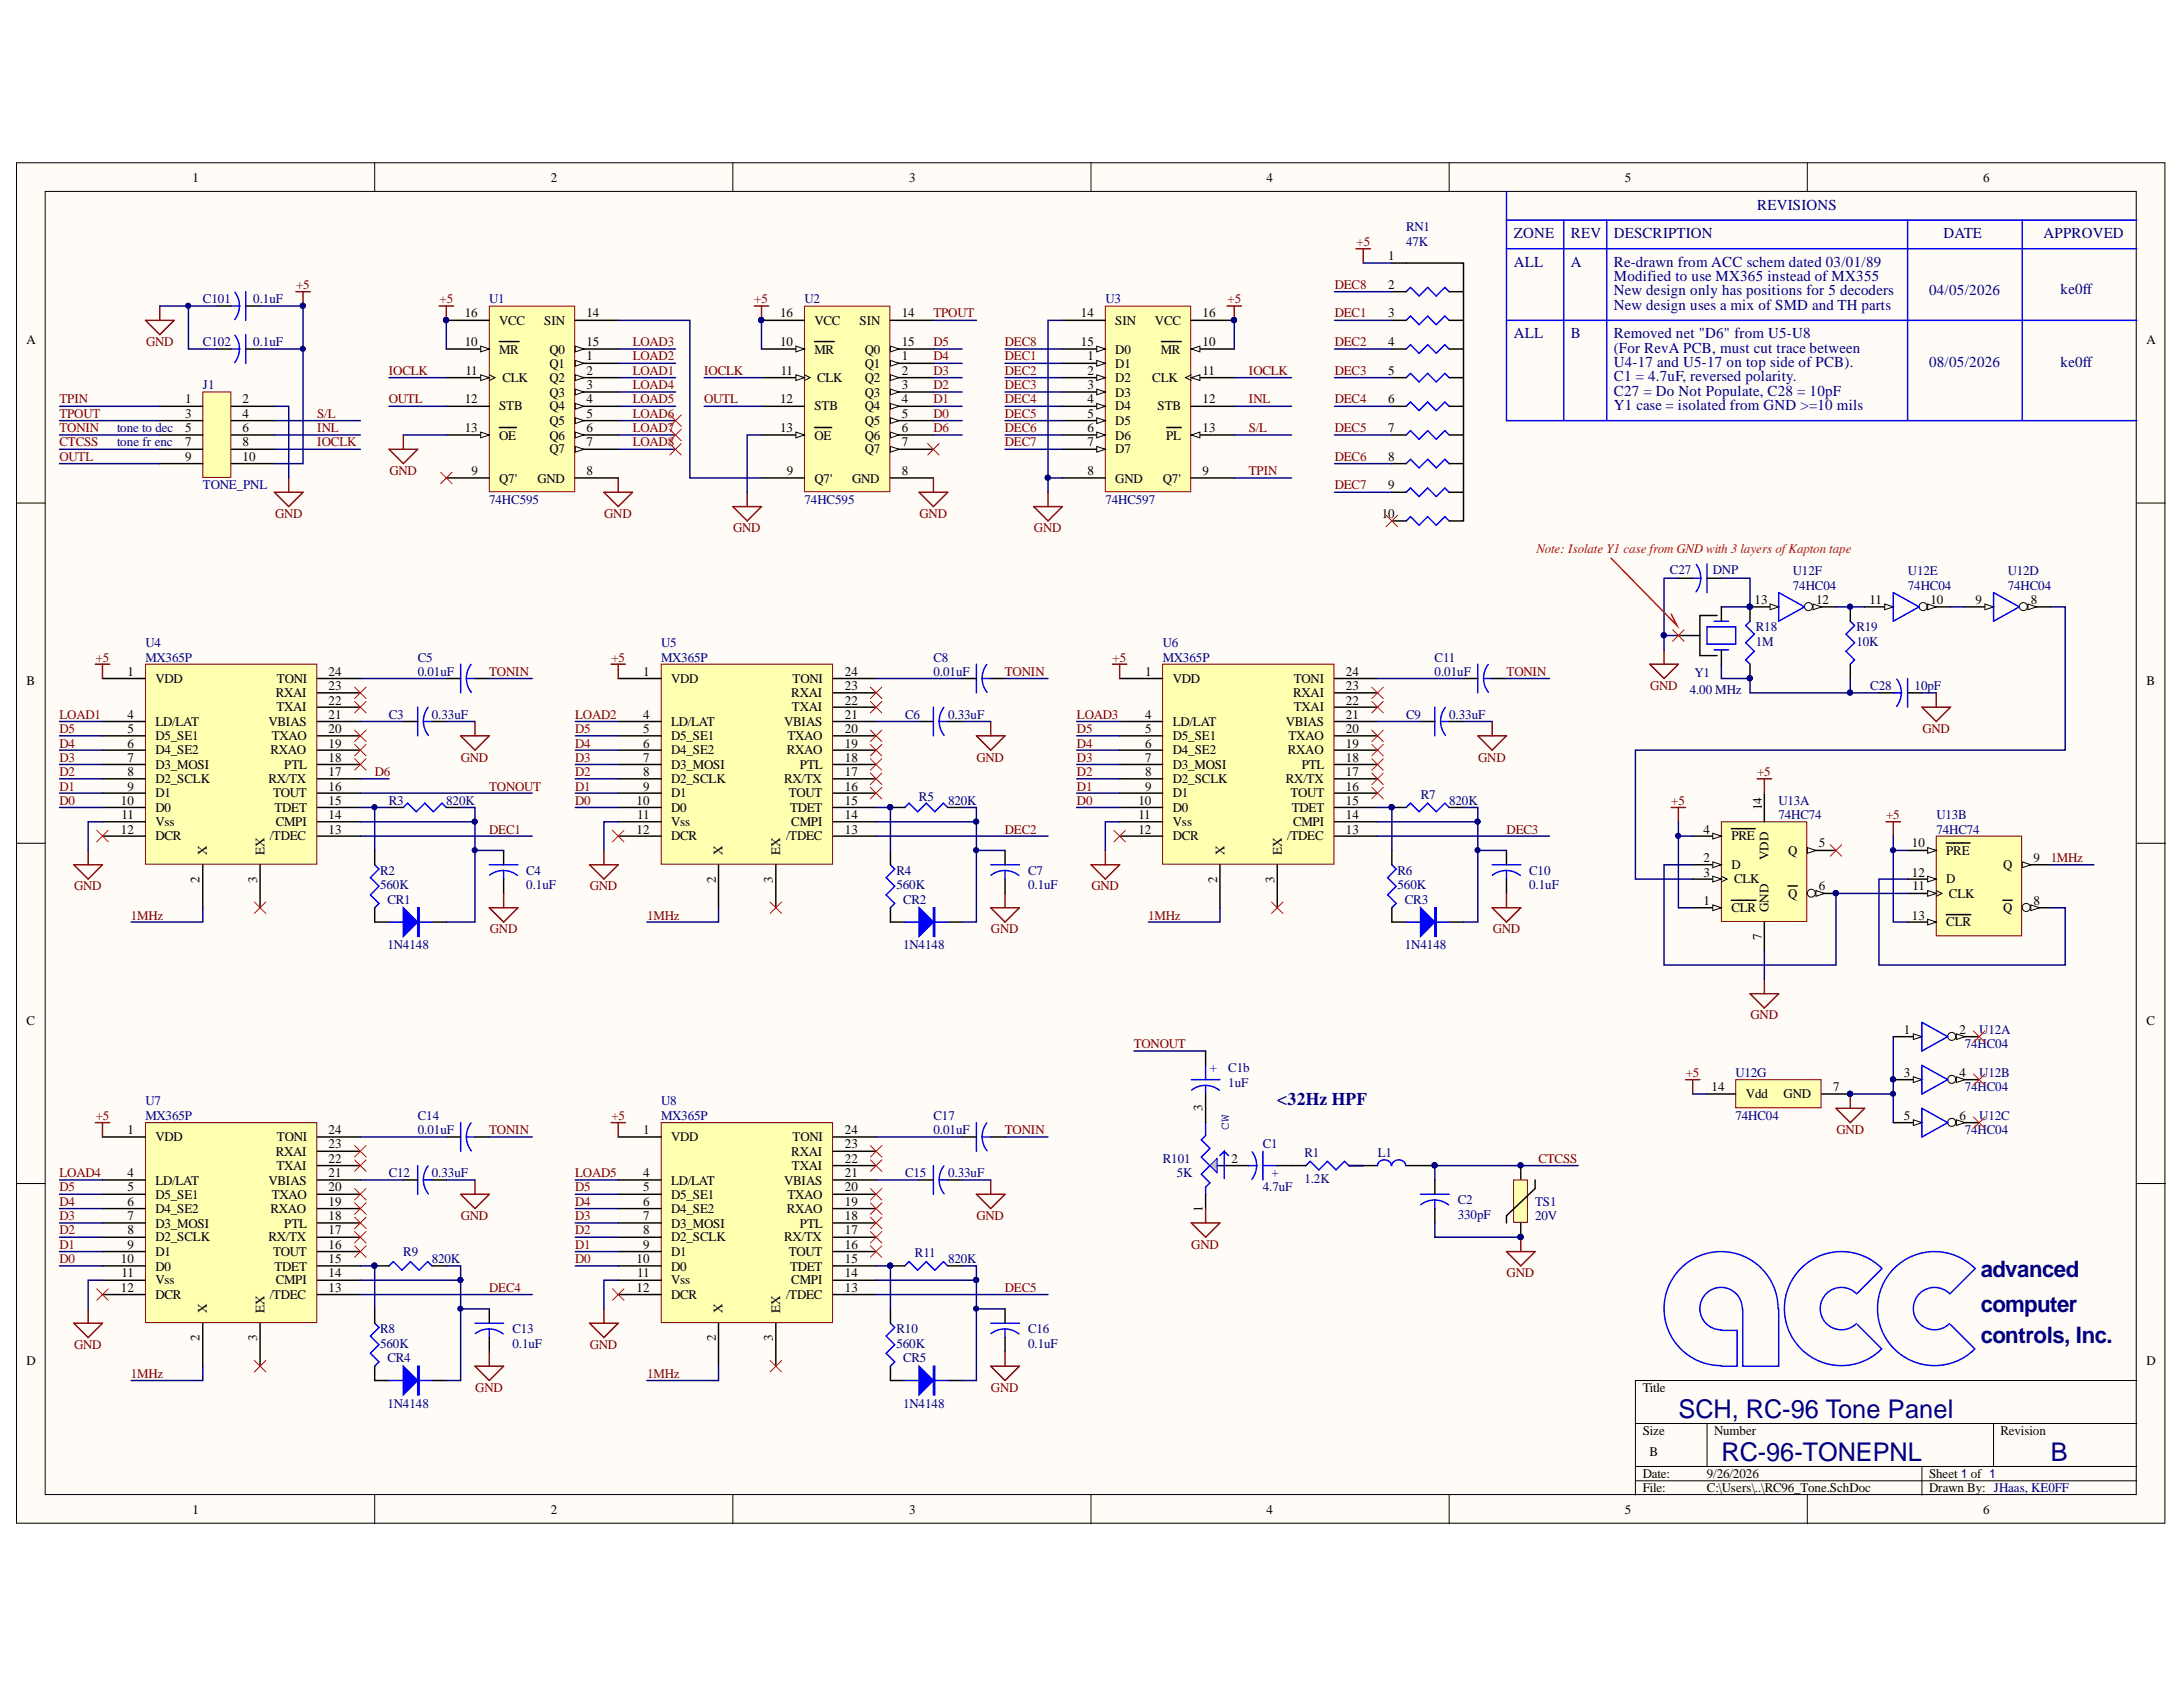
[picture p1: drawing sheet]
<svg xmlns="http://www.w3.org/2000/svg" width="279mm" height="216mm" viewBox="0 0 279 216" stroke-linecap="round" stroke-linejoin="round" font-family="sans-serif">
<defs><g id="words">
<g font-size="3.3" fill="#000080">
<text x="214.8" y="181.5">SCH, RC-96 Tone Panel</text>
<text x="220.3" y="187">RC-96-TONEPNL</text>
<text x="262.5" y="187">B</text>
</g>
<g font-size="2.9" fill="#000080">
<text x="253.5" y="163.5">advanced</text>
<text x="253.5" y="167.9">computer</text>
<text x="253.5" y="171.9">controls, Inc.</text>
</g>
<text font-size="2.3" fill="#000080" x="163.5" y="141.4">&lt;32Hz HPF</text>
<g font-size="1.9" fill="#000080">
<text x="224.9" y="26.8">REVISIONS</text>
<text x="193.8" y="30.5">ZONE</text>
<text x="193.8" y="34.2">ALL</text>
<text x="201" y="30.5">REV</text>
<text x="201" y="34.2">A</text>
<text x="206.5" y="30.5">DESCRIPTION</text>
<text x="206.5" y="34.2">Re-drawn from ACC schem dated 03/01/89</text>
<text x="206.5" y="36">Modified to use MX365 instead of MX355</text>
<text x="248.8" y="30.5">DATE</text>
<text x="261.5" y="30.5">APPROVED</text>
<text x="206.5" y="37.8">New design only has positions for 5 decoders</text>
<text x="206.5" y="39.7">New design uses a mix of SMD and TH parts</text>
<text x="246.9" y="37.8">04/05/2026</text>
<text x="263.7" y="37.6">ke0ff</text>
<text x="193.8" y="43.3">ALL</text>
<text x="201" y="43.3">B</text>
<text x="206.5" y="43.3">Removed net &quot;D6&quot; from U5-U8</text>
<text x="206.5" y="45.2">(For RevA PCB, must cut trace between</text>
<text x="206.5" y="47">U4-17 and U5-17 on top side of PCB).</text>
<text x="246.9" y="47">08/05/2026</text>
<text x="263.7" y="47">ke0ff</text>
<text x="206.5" y="48.8">C1 = 4.7uF, reversed polarity.</text>
<text x="206.5" y="50.7">C27 = Do Not Populate, C28 = 10pF</text>
<text x="206.5" y="52.4">Y1 case = isolated from GND &gt;=10 mils</text>
</g>
<g font-size="1.7">
<text x="24.6" y="23.3">1</text>
<text x="70.5" y="23.3">2</text>
<text x="116.3" y="23.3">3</text>
<text x="162.1" y="23.3">4</text>
<text x="208" y="23.3">5</text>
<text x="253.8" y="23.3">6</text>
<text x="177.7" y="33.3">1</text>
<text x="59.5" y="40.6">16</text>
<text x="63.9" y="41.5">VCC</text>
<text x="69.6" y="41.5">SIN</text>
<text x="75.1" y="40.6">14</text>
<text x="99.8" y="40.6">16</text>
<text x="104.2" y="41.5">VCC</text>
<text x="110" y="41.5">SIN</text>
<text x="115.4" y="40.6">14</text>
<text x="138.3" y="40.6">14</text>
<text x="142.7" y="41.5">SIN</text>
<text x="147.8" y="41.5">VCC</text>
<text x="153.9" y="40.6">16</text>
<text x="177.7" y="37">2</text>
<text x="177.7" y="40.6">3</text>
<text x="3.4" y="44.1">A</text>
<text x="59.5" y="44.3">10</text>
<text x="59.6" y="48">11</text>
<text x="63.9" y="45.3">MR</text>
<text x="70.3" y="45.3">Q0</text>
<text x="70.3" y="47">Q1</text>
<text x="75.1" y="44.3">15</text>
<text x="75.1" y="46.1">1</text>
<text x="75.1" y="48">2</text>
<text x="99.8" y="44.3">10</text>
<text x="99.9" y="48">11</text>
<text x="104.2" y="45.3">MR</text>
<text x="110.7" y="45.3">Q0</text>
<text x="110.7" y="47">Q1</text>
<text x="115.4" y="44.3">15</text>
<text x="115.4" y="46.1">1</text>
<text x="115.4" y="48">2</text>
<text x="138.3" y="44.3">15</text>
<text x="139.2" y="46.1">1</text>
<text x="139.2" y="48">2</text>
<text x="142.7" y="45.3">D0</text>
<text x="142.7" y="47">D1</text>
<text x="148.6" y="45.3">MR</text>
<text x="153.9" y="48">11</text>
<text x="153.9" y="44.3">10</text>
<text x="177.7" y="44.3">4</text>
<text x="177.7" y="48">5</text>
<text x="274.7" y="44.1">A</text>
<text x="23.7" y="51.6">1</text>
<text x="23.7" y="53.5">3</text>
<text x="31.1" y="51.6">2</text>
<text x="31.1" y="53.5">4</text>
<text x="59.5" y="51.6">12</text>
<text x="63.9" y="52.5">STB</text>
<text x="64.3" y="48.9">CLK</text>
<text x="70.3" y="48.9">Q2</text>
<text x="70.3" y="50.8">Q3</text>
<text x="70.3" y="52.5">Q4</text>
<text x="75.1" y="49.8">3</text>
<text x="75.1" y="51.6">4</text>
<text x="75.1" y="53.5">5</text>
<text x="99.8" y="51.6">12</text>
<text x="104.2" y="52.5">STB</text>
<text x="104.6" y="48.9">CLK</text>
<text x="110.7" y="48.9">Q2</text>
<text x="110.7" y="50.8">Q3</text>
<text x="110.7" y="52.5">Q4</text>
<text x="115.4" y="49.8">3</text>
<text x="115.4" y="51.6">4</text>
<text x="115.4" y="53.5">5</text>
<text x="139.2" y="49.8">3</text>
<text x="139.2" y="51.6">4</text>
<text x="139.2" y="53.5">5</text>
<text x="142.7" y="48.9">D2</text>
<text x="142.7" y="50.8">D3</text>
<text x="142.7" y="52.5">D4</text>
<text x="147.5" y="48.9">CLK</text>
<text x="148.2" y="52.5">STB</text>
<text x="153.9" y="51.6">12</text>
<text x="177.7" y="51.6">6</text>
<text x="23.7" y="55.3">5</text>
<text x="23.7" y="57.1">7</text>
<text x="23.7" y="59">9</text>
<text x="31.1" y="55.3">6</text>
<text x="31.1" y="57.1">8</text>
<text x="31.1" y="59">10</text>
<text x="59.5" y="55.3">13</text>
<text x="63.9" y="56.3">OE</text>
<text x="70.3" y="54.4">Q5</text>
<text x="70.3" y="56.3">Q6</text>
<text x="70.3" y="58">Q7</text>
<text x="75.1" y="55.3">6</text>
<text x="75.1" y="57.1">7</text>
<text x="99.8" y="55.3">13</text>
<text x="104.2" y="56.3">OE</text>
<text x="110.7" y="54.4">Q5</text>
<text x="110.7" y="56.3">Q6</text>
<text x="110.7" y="58">Q7</text>
<text x="115.4" y="55.3">6</text>
<text x="115.4" y="57.1">7</text>
<text x="139.2" y="55.3">6</text>
<text x="139.2" y="57.1">7</text>
<text x="142.7" y="54.4">D5</text>
<text x="142.7" y="56.3">D6</text>
<text x="142.7" y="58">D7</text>
<text x="149.3" y="56.3">PL</text>
<text x="153.9" y="55.3">13</text>
<text x="177.7" y="55.3">7</text>
<text x="177.7" y="59">8</text>
<text x="60.3" y="60.8">9</text>
<text x="63.9" y="61.8">Q7'</text>
<text x="68.8" y="61.8">GND</text>
<text x="75.1" y="60.8">8</text>
<text x="100.7" y="60.8">9</text>
<text x="104.2" y="61.8">Q7'</text>
<text x="109.1" y="61.8">GND</text>
<text x="115.4" y="60.8">8</text>
<text x="139.2" y="60.8">8</text>
<text x="142.7" y="61.8">GND</text>
<text x="148.8" y="61.8">Q7'</text>
<text x="153.9" y="60.8">9</text>
<text x="177.7" y="62.6">9</text>
<text x="176.8" y="66.3">10</text>
<text x="224.6" y="77.3">13</text>
<text x="232.4" y="77.3">12</text>
<text x="239.3" y="77.3">11</text>
<text x="247.1" y="77.3">10</text>
<text x="252.8" y="77.3">9</text>
<text x="259.9" y="77.3">8</text>
<text x="3.4" y="87.6">B</text>
<text x="16.3" y="86.5">1</text>
<text x="19.9" y="87.4">VDD</text>
<text x="35.3" y="89.3">RXAI</text>
<text x="35.5" y="87.4">TONI</text>
<text x="42.1" y="88.3">23</text>
<text x="42.1" y="86.5">24</text>
<text x="82.3" y="86.5">1</text>
<text x="85.9" y="87.4">VDD</text>
<text x="101.3" y="89.3">RXAI</text>
<text x="101.5" y="87.4">TONI</text>
<text x="108.1" y="88.3">23</text>
<text x="108.1" y="86.5">24</text>
<text x="146.5" y="86.5">1</text>
<text x="150.1" y="87.4">VDD</text>
<text x="165.5" y="89.3">RXAI</text>
<text x="165.6" y="87.4">TONI</text>
<text x="172.3" y="88.3">23</text>
<text x="172.3" y="86.5">24</text>
<text x="274.7" y="87.6">B</text>
<text x="16.3" y="92">4</text>
<text x="16.3" y="93.8">5</text>
<text x="16.3" y="95.7">6</text>
<text x="19.9" y="92.9">LD/LAT</text>
<text x="19.9" y="94.8">D5_SE1</text>
<text x="34.4" y="92.9">VBIAS</text>
<text x="34.8" y="94.8">TXAO</text>
<text x="35.4" y="91">TXAI</text>
<text x="42.1" y="95.7">19</text>
<text x="42.1" y="93.8">20</text>
<text x="42.1" y="90.2">22</text>
<text x="42.1" y="92">21</text>
<text x="82.3" y="92">4</text>
<text x="82.3" y="93.8">5</text>
<text x="82.3" y="95.7">6</text>
<text x="85.9" y="92.9">LD/LAT</text>
<text x="85.9" y="94.8">D5_SE1</text>
<text x="100.4" y="92.9">VBIAS</text>
<text x="100.8" y="94.8">TXAO</text>
<text x="101.4" y="91">TXAI</text>
<text x="108.1" y="95.7">19</text>
<text x="108.1" y="93.8">20</text>
<text x="108.1" y="90.2">22</text>
<text x="108.1" y="92">21</text>
<text x="146.5" y="92">4</text>
<text x="146.5" y="93.8">5</text>
<text x="146.5" y="95.7">6</text>
<text x="150.1" y="92.9">LD/LAT</text>
<text x="150.1" y="94.8">D5_SE1</text>
<text x="164.6" y="92.9">VBIAS</text>
<text x="164.9" y="94.8">TXAO</text>
<text x="165.6" y="91">TXAI</text>
<text x="172.3" y="95.7">19</text>
<text x="172.3" y="93.8">20</text>
<text x="172.3" y="90.2">22</text>
<text x="172.3" y="92">21</text>
<text x="16.3" y="97.5">7</text>
<text x="16.3" y="99.3">8</text>
<text x="16.3" y="101.2">9</text>
<text x="19.9" y="96.5">D4_SE2</text>
<text x="19.9" y="98.4">D3_MOSI</text>
<text x="19.9" y="100.3">D2_SCLK</text>
<text x="34.4" y="100.3">RX/TX</text>
<text x="34.6" y="96.5">RXAO</text>
<text x="36.4" y="98.4">PTL</text>
<text x="42.1" y="101.2">16</text>
<text x="42.1" y="99.3">17</text>
<text x="42.1" y="97.5">18</text>
<text x="82.3" y="97.5">7</text>
<text x="82.3" y="99.3">8</text>
<text x="82.3" y="101.2">9</text>
<text x="85.9" y="96.5">D4_SE2</text>
<text x="85.9" y="98.4">D3_MOSI</text>
<text x="85.9" y="100.3">D2_SCLK</text>
<text x="100.4" y="100.3">RX/TX</text>
<text x="100.7" y="96.5">RXAO</text>
<text x="102.4" y="98.4">PTL</text>
<text x="108.1" y="101.2">16</text>
<text x="108.1" y="99.3">17</text>
<text x="108.1" y="97.5">18</text>
<text x="146.5" y="97.5">7</text>
<text x="146.5" y="99.3">8</text>
<text x="146.5" y="101.2">9</text>
<text x="150.1" y="96.5">D4_SE2</text>
<text x="150.1" y="98.4">D3_MOSI</text>
<text x="150.1" y="100.3">D2_SCLK</text>
<text x="164.6" y="100.3">RX/TX</text>
<text x="164.8" y="96.5">RXAO</text>
<text x="166.6" y="98.4">PTL</text>
<text x="172.3" y="101.2">16</text>
<text x="172.3" y="99.3">17</text>
<text x="172.3" y="97.5">18</text>
<text x="15.5" y="103">10</text>
<text x="15.5" y="106.7">12</text>
<text x="15.6" y="104.8">11</text>
<text x="19.9" y="102">D1</text>
<text x="19.9" y="103.9">D0</text>
<text x="19.9" y="105.8">Vss</text>
<text x="19.9" y="107.5">DCR</text>
<text x="34.5" y="107.5">/TDEC</text>
<text x="34.9" y="102">TOUT</text>
<text x="35.1" y="103.9">TDET</text>
<text x="35.3" y="105.8">CMPI</text>
<text x="42.1" y="106.7">13</text>
<text x="42.1" y="104.8">14</text>
<text x="42.1" y="103">15</text>
<text x="81.5" y="103">10</text>
<text x="81.5" y="106.7">12</text>
<text x="81.6" y="104.8">11</text>
<text x="85.9" y="102">D1</text>
<text x="85.9" y="103.9">D0</text>
<text x="85.9" y="105.8">Vss</text>
<text x="85.9" y="107.5">DCR</text>
<text x="100.6" y="107.5">/TDEC</text>
<text x="100.9" y="102">TOUT</text>
<text x="101.1" y="103.9">TDET</text>
<text x="101.3" y="105.8">CMPI</text>
<text x="108.1" y="106.7">13</text>
<text x="108.1" y="104.8">14</text>
<text x="108.1" y="103">15</text>
<text x="145.7" y="103">10</text>
<text x="145.7" y="104.8">11</text>
<text x="145.7" y="106.7">12</text>
<text x="150.1" y="102">D1</text>
<text x="150.1" y="103.9">D0</text>
<text x="150.1" y="105.8">Vss</text>
<text x="150.1" y="107.5">DCR</text>
<text x="164.7" y="107.5">/TDEC</text>
<text x="165.2" y="102">TOUT</text>
<text x="165.3" y="103.9">TDET</text>
<text x="165.5" y="105.8">CMPI</text>
<text x="172.3" y="106.7">13</text>
<text x="172.3" y="104.8">14</text>
<text x="172.3" y="103">15</text>
<text x="218" y="106.7">4</text>
<text x="221.6" y="107.5">PRE</text>
<text x="225.5" y="103.7" transform="rotate(-90 225.5 103.7)">14</text>
<text x="25.6" y="112.9" transform="rotate(-90 25.6 112.9)">2</text>
<text x="26.5" y="109.4" transform="rotate(-90 26.5 109.4)">X</text>
<text x="32.9" y="112.9" transform="rotate(-90 32.9 112.9)">3</text>
<text x="33.8" y="109.4" transform="rotate(-90 33.8 109.4)">EX</text>
<text x="91.6" y="112.9" transform="rotate(-90 91.6 112.9)">2</text>
<text x="92.5" y="109.4" transform="rotate(-90 92.5 109.4)">X</text>
<text x="98.9" y="112.9" transform="rotate(-90 98.9 112.9)">3</text>
<text x="99.8" y="109.4" transform="rotate(-90 99.8 109.4)">EX</text>
<text x="155.8" y="112.9" transform="rotate(-90 155.8 112.9)">2</text>
<text x="156.7" y="109.4" transform="rotate(-90 156.7 109.4)">X</text>
<text x="163.1" y="112.9" transform="rotate(-90 163.1 112.9)">3</text>
<text x="164.1" y="109.4" transform="rotate(-90 164.1 109.4)">EX</text>
<text x="218" y="112.2">3</text>
<text x="218" y="110.3">2</text>
<text x="221.6" y="111.3">D</text>
<text x="221.9" y="113">CLK</text>
<text x="226.3" y="110.1" transform="rotate(-90 226.3 110.1)">VDD</text>
<text x="228.9" y="109.4">Q</text>
<text x="232.8" y="108.5">5</text>
<text x="232.8" y="114">6</text>
<text x="244.7" y="108.5">10</text>
<text x="244.7" y="112.2">12</text>
<text x="244.8" y="114">11</text>
<text x="249.1" y="109.4">PRE</text>
<text x="249.1" y="113">D</text>
<text x="256.4" y="111.3">Q</text>
<text x="260.3" y="110.3">9</text>
<text x="218" y="115.8">1</text>
<text x="221.6" y="116.8">CLR</text>
<text x="226.3" y="116.8" transform="rotate(-90 226.3 116.8)">GND</text>
<text x="228.9" y="114.9">Q</text>
<text x="244.7" y="117.7">13</text>
<text x="249.1" y="118.5">CLR</text>
<text x="249.4" y="114.9">CLK</text>
<text x="256.4" y="116.8">Q</text>
<text x="260.3" y="115.8">8</text>
<text x="225.5" y="120.3" transform="rotate(-90 225.5 120.3)">7</text>
<text x="3.4" y="131.1">C</text>
<text x="274.7" y="131.1">C</text>
<text x="243.7" y="137.8">3</text>
<text x="243.7" y="132.3">1</text>
<text x="250.8" y="137.8">4</text>
<text x="250.8" y="132.3">2</text>
<text x="153.9" y="142.2" transform="rotate(-90 153.9 142.2)">3</text>
<text x="219.1" y="139.7">14</text>
<text x="223.5" y="140.5">Vdd</text>
<text x="228.3" y="140.5">GND</text>
<text x="234.6" y="139.7">7</text>
<text x="243.7" y="143.3">5</text>
<text x="250.8" y="143.3">6</text>
<text x="16.3" y="145.2">1</text>
<text x="19.9" y="146">VDD</text>
<text x="35.3" y="147.9">RXAI</text>
<text x="35.4" y="149.7">TXAI</text>
<text x="35.5" y="146">TONI</text>
<text x="42.1" y="148.8">22</text>
<text x="42.1" y="147">23</text>
<text x="42.1" y="145.2">24</text>
<text x="82.3" y="145.2">1</text>
<text x="85.9" y="146">VDD</text>
<text x="101.3" y="147.9">RXAI</text>
<text x="101.4" y="149.7">TXAI</text>
<text x="101.5" y="146">TONI</text>
<text x="108.1" y="148.8">22</text>
<text x="108.1" y="147">23</text>
<text x="108.1" y="145.2">24</text>
<text x="157.6" y="148.8">2</text>
<text x="16.3" y="150.7">4</text>
<text x="16.3" y="152.5">5</text>
<text x="16.3" y="154.3">6</text>
<text x="19.9" y="151.6">LD/LAT</text>
<text x="19.9" y="153.4">D5_SE1</text>
<text x="19.9" y="155.2">D4_SE2</text>
<text x="34.4" y="151.6">VBIAS</text>
<text x="34.6" y="155.2">RXAO</text>
<text x="34.8" y="153.4">TXAO</text>
<text x="42.1" y="154.3">19</text>
<text x="42.1" y="152.5">20</text>
<text x="42.1" y="150.7">21</text>
<text x="82.3" y="150.7">4</text>
<text x="82.3" y="152.5">5</text>
<text x="82.3" y="154.3">6</text>
<text x="85.9" y="151.6">LD/LAT</text>
<text x="85.9" y="153.4">D5_SE1</text>
<text x="85.9" y="155.2">D4_SE2</text>
<text x="100.4" y="151.6">VBIAS</text>
<text x="100.7" y="155.2">RXAO</text>
<text x="100.8" y="153.4">TXAO</text>
<text x="108.1" y="154.3">19</text>
<text x="108.1" y="152.5">20</text>
<text x="108.1" y="150.7">21</text>
<text x="153.9" y="155.2" transform="rotate(-90 153.9 155.2)">1</text>
<text x="15.5" y="161.7">10</text>
<text x="16.3" y="156.2">7</text>
<text x="16.3" y="158">8</text>
<text x="16.3" y="159.8">9</text>
<text x="19.9" y="157.1">D3_MOSI</text>
<text x="19.9" y="158.9">D2_SCLK</text>
<text x="19.9" y="160.7">D1</text>
<text x="34.4" y="158.9">RX/TX</text>
<text x="34.9" y="160.7">TOUT</text>
<text x="36.4" y="157.1">PTL</text>
<text x="42.1" y="161.7">15</text>
<text x="42.1" y="159.8">16</text>
<text x="42.1" y="158">17</text>
<text x="42.1" y="156.2">18</text>
<text x="81.5" y="161.7">10</text>
<text x="82.3" y="156.2">7</text>
<text x="82.3" y="158">8</text>
<text x="82.3" y="159.8">9</text>
<text x="85.9" y="157.1">D3_MOSI</text>
<text x="85.9" y="158.9">D2_SCLK</text>
<text x="85.9" y="160.7">D1</text>
<text x="100.4" y="158.9">RX/TX</text>
<text x="100.9" y="160.7">TOUT</text>
<text x="102.4" y="157.1">PTL</text>
<text x="108.1" y="161.7">15</text>
<text x="108.1" y="159.8">16</text>
<text x="108.1" y="158">17</text>
<text x="108.1" y="156.2">18</text>
<text x="15.5" y="165.3">12</text>
<text x="15.6" y="163.5">11</text>
<text x="19.9" y="162.6">D0</text>
<text x="19.9" y="164.4">Vss</text>
<text x="19.9" y="166.2">DCR</text>
<text x="34.5" y="166.2">/TDEC</text>
<text x="35.1" y="162.6">TDET</text>
<text x="35.3" y="164.4">CMPI</text>
<text x="42.1" y="165.3">13</text>
<text x="42.1" y="163.5">14</text>
<text x="81.5" y="165.3">12</text>
<text x="81.6" y="163.5">11</text>
<text x="85.9" y="162.6">D0</text>
<text x="85.9" y="164.4">Vss</text>
<text x="85.9" y="166.2">DCR</text>
<text x="100.6" y="166.2">/TDEC</text>
<text x="101.1" y="162.6">TDET</text>
<text x="101.3" y="164.4">CMPI</text>
<text x="108.1" y="165.3">13</text>
<text x="108.1" y="163.5">14</text>
<text x="25.6" y="171.7" transform="rotate(-90 25.6 171.7)">2</text>
<text x="26.5" y="168" transform="rotate(-90 26.5 168)">X</text>
<text x="32.9" y="171.7" transform="rotate(-90 32.9 171.7)">3</text>
<text x="33.8" y="168" transform="rotate(-90 33.8 168)">EX</text>
<text x="91.6" y="171.7" transform="rotate(-90 91.6 171.7)">2</text>
<text x="92.5" y="168" transform="rotate(-90 92.5 168)">X</text>
<text x="98.9" y="171.7" transform="rotate(-90 98.9 171.7)">3</text>
<text x="99.8" y="168" transform="rotate(-90 99.8 168)">EX</text>
<text x="3.4" y="174.7">D</text>
<text x="210.3" y="178.2">Title</text>
<text x="274.7" y="174.7">D</text>
<text x="210.3" y="183.7">Size</text>
<text x="219.4" y="183.7">Number</text>
<text x="256" y="183.7">Revision</text>
<text x="210.3" y="189.2">Date:</text>
<text x="210.3" y="191">File:</text>
<text x="211.1" y="186.4">B</text>
<text x="218.5" y="189.2">9/26/2026</text>
<text x="218.5" y="191">C:\Users\..\RC96_Tone.SchDoc</text>
<text x="246.9" y="189.2">Sheet 1 of 1</text>
<text x="246.9" y="191">Drawn By: JHaas, KE0FF</text>
<text x="24.6" y="193.7">1</text>
<text x="70.5" y="193.7">2</text>
<text x="116.3" y="193.7">3</text>
<text x="162.1" y="193.7">4</text>
<text x="208" y="193.7">5</text>
<text x="253.8" y="193.7">6</text>
</g>
<g font-size="1.7" fill="#000080">
<text x="180" y="29.6">RN1</text>
<text x="180" y="31.5">47K</text>
<text x="26" y="38.8">C101</text>
<text x="32.4" y="38.8">0.1uF</text>
<text x="62.6" y="38.8">U1</text>
<text x="103" y="38.8">U2</text>
<text x="141.5" y="38.8">U3</text>
<text x="26" y="44.3">C102</text>
<text x="32.4" y="44.3">0.1uF</text>
<text x="26" y="49.8">J1</text>
<text x="15" y="57.1">tone fr enc</text>
<text x="15" y="55.3">tone to dec</text>
<text x="26" y="62.6">TONE_PNL</text>
<text x="62.6" y="64.5">74HC595</text>
<text x="103" y="64.5">74HC595</text>
<text x="141.5" y="64.5">74HC597</text>
<text x="213.7" y="73.4">C27</text>
<text x="219.2" y="73.4">DNP</text>
<text x="229.5" y="73.6">U12F</text>
<text x="229.5" y="75.5">74HC04</text>
<text x="244.2" y="73.6">U12E</text>
<text x="244.2" y="75.5">74HC04</text>
<text x="257" y="73.6">U12D</text>
<text x="257" y="75.5">74HC04</text>
<text x="18.6" y="82.8">U4</text>
<text x="84.6" y="82.8">U5</text>
<text x="148.8" y="82.8">U6</text>
<text x="224.7" y="80.8">R18</text>
<text x="224.7" y="82.7">1M</text>
<text x="237.6" y="80.8">R19</text>
<text x="237.6" y="82.7">10K</text>
<text x="18.6" y="84.7">MX365P</text>
<text x="53.5" y="84.7">C5</text>
<text x="53.5" y="86.5">0.01uF</text>
<text x="84.6" y="84.7">MX365P</text>
<text x="119.5" y="84.7">C8</text>
<text x="119.5" y="86.5">0.01uF</text>
<text x="148.8" y="84.7">MX365P</text>
<text x="183.6" y="84.7">C11</text>
<text x="183.6" y="86.5">0.01uF</text>
<text x="216.3" y="88.8">4.00 MHz</text>
<text x="216.9" y="86.6">Y1</text>
<text x="239.4" y="88.3">C28</text>
<text x="245" y="88.3">10pF</text>
<text x="49.8" y="92">C3</text>
<text x="55.3" y="92">0.33uF</text>
<text x="115.8" y="92">C6</text>
<text x="121.3" y="92">0.33uF</text>
<text x="180" y="92">C9</text>
<text x="185.5" y="92">0.33uF</text>
<text x="49.8" y="103">R3</text>
<text x="57.1" y="103">820K</text>
<text x="117.6" y="102.5">R5</text>
<text x="121.3" y="103">820K</text>
<text x="181.8" y="102.3">R7</text>
<text x="185.5" y="103">820K</text>
<text x="227.6" y="103">U13A</text>
<text x="227.6" y="104.8">74HC74</text>
<text x="247.8" y="104.8">U13B</text>
<text x="247.8" y="106.7">74HC74</text>
<text x="48.7" y="111.9">R2</text>
<text x="48.7" y="113.8">560K</text>
<text x="67.4" y="111.9">C4</text>
<text x="67.4" y="113.8">0.1uF</text>
<text x="114.7" y="111.9">R4</text>
<text x="114.7" y="113.8">560K</text>
<text x="131.6" y="111.9">C7</text>
<text x="131.6" y="113.8">0.1uF</text>
<text x="178.9" y="111.9">R6</text>
<text x="178.9" y="113.8">560K</text>
<text x="195.7" y="111.9">C10</text>
<text x="195.7" y="113.8">0.1uF</text>
<text x="49.6" y="115.7">CR1</text>
<text x="115.6" y="115.7">CR2</text>
<text x="179.8" y="115.7">CR3</text>
<text x="49.6" y="121.5">1N4148</text>
<text x="115.6" y="121.5">1N4148</text>
<text x="179.8" y="121.5">1N4148</text>
<text x="154.8" y="137.2">+</text>
<text x="157.2" y="137.2">C1b</text>
<text x="222.1" y="137.8">U12G</text>
<text x="251.5" y="134.2">74HC04</text>
<text x="253.3" y="137.8">U12B</text>
<text x="253.3" y="132.3">U12A</text>
<text x="18.6" y="141.5">U7</text>
<text x="18.6" y="143.3">MX365P</text>
<text x="53.5" y="143.3">C14</text>
<text x="84.6" y="141.5">U8</text>
<text x="84.6" y="143.3">MX365P</text>
<text x="119.5" y="143.3">C17</text>
<text x="157.2" y="139.1">1uF</text>
<text x="222.1" y="143.3">74HC04</text>
<text x="251.5" y="139.7">74HC04</text>
<text x="253.3" y="143.3">U12C</text>
<text x="53.5" y="145.2">0.01uF</text>
<text x="119.5" y="145.2">0.01uF</text>
<text x="148.8" y="148.8">R101</text>
<text x="161.6" y="147">C1</text>
<text x="166.9" y="148.1">R1</text>
<text x="176.3" y="148.1">L1</text>
<text x="251.5" y="145.2">74HC04</text>
<text x="49.8" y="150.7">C12</text>
<text x="55.3" y="150.7">0.33uF</text>
<text x="115.8" y="150.7">C15</text>
<text x="121.3" y="150.7">0.33uF</text>
<text x="150.6" y="150.7">5K</text>
<text x="161.6" y="152.5">4.7uF</text>
<text x="163.6" y="150.7" transform="rotate(-90 163.6 150.7)">+</text>
<text x="166.9" y="151.4">1.2K</text>
<text x="186.6" y="154.1">C2</text>
<text x="196.5" y="154.3">TS1</text>
<text x="51.6" y="160.7">R9</text>
<text x="55.3" y="161.7">820K</text>
<text x="117.1" y="160.9">R11</text>
<text x="121.3" y="161.7">820K</text>
<text x="186.6" y="156">330pF</text>
<text x="196.5" y="156.2">20V</text>
<text x="48.7" y="170.6">R8</text>
<text x="48.7" y="172.5">560K</text>
<text x="65.6" y="170.6">C13</text>
<text x="65.6" y="172.5">0.1uF</text>
<text x="114.7" y="170.6">R10</text>
<text x="114.7" y="172.5">560K</text>
<text x="131.6" y="170.6">C16</text>
<text x="131.6" y="172.5">0.1uF</text>
<text x="49.6" y="174.3">CR4</text>
<text x="115.6" y="174.3">CR5</text>
<text x="49.6" y="180.2">1N4148</text>
<text x="115.6" y="180.2">1N4148</text>
</g>
<g font-size="1.7" fill="#800000">
<text x="173.6" y="31.5">+5</text>
<text x="37.9" y="37">+5</text>
<text x="56.3" y="38.8">+5</text>
<text x="96.5" y="38.8">+5</text>
<text x="119.5" y="40.6">TPOUT</text>
<text x="157.1" y="38.8">+5</text>
<text x="170.8" y="40.6">DEC1</text>
<text x="170.8" y="37">DEC8</text>
<text x="18.7" y="44.3">GND</text>
<text x="49.8" y="48">IOCLK</text>
<text x="81" y="48">LOAD1</text>
<text x="81" y="46.1">LOAD2</text>
<text x="81" y="44.3">LOAD3</text>
<text x="90.1" y="48">IOCLK</text>
<text x="119.5" y="48">D3</text>
<text x="119.5" y="46.1">D4</text>
<text x="119.5" y="44.3">D5</text>
<text x="128.6" y="48">DEC2</text>
<text x="128.6" y="46.1">DEC1</text>
<text x="128.6" y="44.3">DEC8</text>
<text x="159.8" y="48">IOCLK</text>
<text x="170.8" y="44.3">DEC2</text>
<text x="170.8" y="48">DEC3</text>
<text x="7.6" y="51.6">TPIN</text>
<text x="7.6" y="53.5">TPOUT</text>
<text x="40.6" y="53.5">S/L</text>
<text x="49.8" y="51.6">OUTL</text>
<text x="81" y="49.8">LOAD4</text>
<text x="81" y="51.6">LOAD5</text>
<text x="81" y="53.5">LOAD6</text>
<text x="90.1" y="51.6">OUTL</text>
<text x="119.5" y="53.5">D0</text>
<text x="119.5" y="51.6">D1</text>
<text x="119.5" y="49.8">D2</text>
<text x="128.6" y="51.6">DEC4</text>
<text x="128.6" y="49.8">DEC3</text>
<text x="128.6" y="53.5">DEC5</text>
<text x="159.8" y="51.6">INL</text>
<text x="170.8" y="51.6">DEC4</text>
<text x="7.6" y="59">OUTL</text>
<text x="7.6" y="55.3">TONIN</text>
<text x="7.6" y="57.1">CTCSS</text>
<text x="40.6" y="57.1">IOCLK</text>
<text x="40.6" y="55.3">INL</text>
<text x="81" y="55.3">LOAD7</text>
<text x="81" y="57.1">LOAD8</text>
<text x="119.5" y="55.3">D6</text>
<text x="128.6" y="55.3">DEC6</text>
<text x="128.6" y="57.1">DEC7</text>
<text x="159.8" y="55.3">S/L</text>
<text x="170.8" y="59">DEC6</text>
<text x="170.8" y="55.3">DEC5</text>
<text x="49.8" y="60.8">GND</text>
<text x="159.8" y="60.8">TPIN</text>
<text x="170.8" y="62.6">DEC7</text>
<text x="35.2" y="66.3">GND</text>
<text x="77.3" y="66.3">GND</text>
<text x="93.8" y="68.1">GND</text>
<text x="117.7" y="66.3">GND</text>
<text x="132.3" y="68.1">GND</text>
<text x="12.3" y="84.7">+5</text>
<text x="62.6" y="86.5">TONIN</text>
<text x="78.3" y="84.7">+5</text>
<text x="128.6" y="86.5">TONIN</text>
<text x="142.4" y="84.7">+5</text>
<text x="192.8" y="86.5">TONIN</text>
<text x="211.2" y="88.3">GND</text>
<text x="7.6" y="95.7">D4</text>
<text x="7.6" y="93.8">D5</text>
<text x="7.6" y="92">LOAD1</text>
<text x="73.6" y="95.7">D4</text>
<text x="73.6" y="93.8">D5</text>
<text x="73.6" y="92">LOAD2</text>
<text x="137.8" y="95.7">D4</text>
<text x="137.8" y="93.8">D5</text>
<text x="137.8" y="92">LOAD3</text>
<text x="246.1" y="93.8">GND</text>
<text x="7.6" y="101.2">D1</text>
<text x="7.6" y="99.3">D2</text>
<text x="7.6" y="97.5">D3</text>
<text x="48" y="99.3">D6</text>
<text x="59" y="97.5">GND</text>
<text x="62.6" y="101.2">TONOUT</text>
<text x="73.6" y="101.2">D1</text>
<text x="73.6" y="99.3">D2</text>
<text x="73.6" y="97.5">D3</text>
<text x="125" y="97.5">GND</text>
<text x="137.8" y="101.2">D1</text>
<text x="137.8" y="99.3">D2</text>
<text x="137.8" y="97.5">D3</text>
<text x="189.2" y="97.5">GND</text>
<text x="224.9" y="99.3">+5</text>
<text x="7.6" y="103">D0</text>
<text x="62.6" y="106.7">DEC1</text>
<text x="73.6" y="103">D0</text>
<text x="128.6" y="106.7">DEC2</text>
<text x="137.8" y="103">D0</text>
<text x="192.8" y="106.7">DEC3</text>
<text x="213.9" y="103">+5</text>
<text x="241.4" y="104.8">+5</text>
<text x="9.5" y="114">GND</text>
<text x="75.5" y="114">GND</text>
<text x="139.7" y="114">GND</text>
<text x="262.5" y="110.3">1MHz</text>
<text x="16.8" y="117.7">1MHz</text>
<text x="62.7" y="119.5">GND</text>
<text x="82.8" y="117.7">1MHz</text>
<text x="126.8" y="119.5">GND</text>
<text x="147" y="117.7">1MHz</text>
<text x="191.1" y="119.5">GND</text>
<text x="224.1" y="130.5">GND</text>
<text x="145.1" y="134.2">TONOUT</text>
<text x="215.8" y="137.8">+5</text>
<text x="12.3" y="143.3">+5</text>
<text x="78.3" y="143.3">+5</text>
<text x="62.6" y="145.2">TONIN</text>
<text x="128.6" y="145.2">TONIN</text>
<text x="196.9" y="148.8">CTCSS</text>
<text x="235.1" y="145.2">GND</text>
<text x="7.6" y="154.3">D4</text>
<text x="7.6" y="152.5">D5</text>
<text x="7.6" y="150.7">LOAD4</text>
<text x="73.6" y="154.3">D4</text>
<text x="73.6" y="152.5">D5</text>
<text x="73.6" y="150.7">LOAD5</text>
<text x="7.6" y="161.7">D0</text>
<text x="7.6" y="159.8">D1</text>
<text x="7.6" y="158">D2</text>
<text x="7.6" y="156.2">D3</text>
<text x="59" y="156.2">GND</text>
<text x="73.6" y="161.7">D0</text>
<text x="73.6" y="159.8">D1</text>
<text x="73.6" y="158">D2</text>
<text x="73.6" y="156.2">D3</text>
<text x="125" y="156.2">GND</text>
<text x="152.5" y="159.8">GND</text>
<text x="62.6" y="165.3">DEC4</text>
<text x="128.6" y="165.3">DEC5</text>
<text x="192.8" y="163.5">GND</text>
<text x="9.5" y="172.7">GND</text>
<text x="75.5" y="172.7">GND</text>
<text x="16.8" y="176.3">1MHz</text>
<text x="60.8" y="178.2">GND</text>
<text x="82.8" y="176.3">1MHz</text>
<text x="126.8" y="178.2">GND</text>
</g>
<text font-size="1.7" fill="#f00" x="196.6" y="70.7">Note: Isolate Y1 case from GND with 3 layers ofKapton tape</text>
<text font-size="1.6" fill="#000080" x="157.3" y="144.6" transform="rotate(-90 157.3 144.6)">CW</text>
</g></defs>
<g fill="#fffcf8" stroke="#000" stroke-width=".13">
<path d="M2.1 20.8h275v174.1h-275z"/>
<path d="M5.8 24.5h267.6v166.8h-267.6z"/>
</g>
<g fill="none" stroke="#000" stroke-width=".13">
<path d="M48 20.8v3.7M93.8 20.8v3.7M139.6 20.8v3.7M185.5 20.8v3.7M231.3 20.8v3.7M2.1 64.4h3.7M273.5 64.4h3.7M2.1 107.9h3.7M273.5 107.9h3.7M2.1 151.5h3.7M273.5 151.5h3.7M273.5 176.7h-64.2v14.6"/>
<path d="M48 191.3v3.7M93.8 191.3v3.7M139.6 191.3v3.7M185.5 191.3v3.7M209.3 182.2h64.2M209.3 187.7h64.2M209.3 189.5h64.2M218.5 182.2v5.5M231.3 191.3v3.7M246 187.7v3.6M255.2 182.2v5.5"/>
</g>
<path d="M26 50.2h3.5v10.9h-3.5z" fill="#ffffb0" stroke="#800000" stroke-width=".13"/>
<path d="M20.5 52h5.5M20.5 53.8h5.5M20.5 55.7h5.5M20.5 57.5h5.5M20.5 59.3h5.5M29.6 52h5.5M29.6 53.8h5.5M29.6 55.7h5.5M29.6 57.5h5.5M29.6 59.3h5.5" fill="none" stroke="#000" stroke-width=".19"/>
<path d="M37.9 37.3h1.8M38.8 37.3v1.9M35.1 63h3.7l-1.8 1.8zM37 61.2v1.8" fill="none" stroke="#800000" stroke-width=".19"/>
<circle cx="38.8" cy="39.1" r=".33" fill="#000080" stroke="#000080" stroke-width=".13"/>
<path d="M35.1 52h1.9v9.2M35.1 53.8h11M35.1 57.5h11M35.1 55.7h11" fill="none" stroke="#000080" stroke-width=".19"/>
<path d="M18.6 85h21.9v25.6h-21.9z" fill="#ffffb0" stroke="#800000" stroke-width=".13"/>
<g fill="none" stroke="#000" stroke-width=".19">
<path d="M13.1 86.8h5.5M13.1 92.3h5.5M13.1 94.2h5.5M13.1 96h5.5M13.1 97.8h5.5M13.1 99.7h5.5M40.6 86.8h5.5M40.6 92.3h5.5M40.6 94.2h5.5M40.6 96h5.5M40.6 97.8h5.5M40.6 99.7h5.5"/>
<path d="M40.6 90.5h5.5M40.6 88.7h5.5M13.1 107h5.5M13.1 105.2h5.5M13.1 103.3h5.5M13.1 101.5h5.5M26 110.7v5.5M33.3 110.7v5.5M40.6 107h5.5M40.6 105.2h5.5M40.6 103.3h5.5M40.6 101.5h5.5"/>
</g>
<path d="M141.5 39.2h10.9v23.7h-10.9z" fill="#ffffb0" stroke="#800000" stroke-width=".13"/>
<path d="M136 44.7h5.5" fill="none" stroke="#000" stroke-width=".19"/>
<path d="M140.4 44.3l1.1 .4-1.1 .3z" fill="#fffcf8" stroke="#000" stroke-width=".13"/>
<path d="M136 46.5h5.5" fill="none" stroke="#000" stroke-width=".19"/>
<path d="M140.4 46.1l1.1 .4-1.1 .4z" fill="#fffcf8" stroke="#000" stroke-width=".13"/>
<path d="M136 48.3h5.5" fill="none" stroke="#000" stroke-width=".19"/>
<path d="M140.4 48l1.1 .3-1.1 .4z" fill="#fffcf8" stroke="#000" stroke-width=".13"/>
<path d="M136 50.2h5.5" fill="none" stroke="#000" stroke-width=".19"/>
<path d="M140.4 49.8l1.1 .4-1.1 .3z" fill="#fffcf8" stroke="#000" stroke-width=".13"/>
<path d="M136 52h5.5" fill="none" stroke="#000" stroke-width=".19"/>
<path d="M140.4 51.6l1.1 .4-1.1 .4z" fill="#fffcf8" stroke="#000" stroke-width=".13"/>
<path d="M136 53.8h5.5" fill="none" stroke="#000" stroke-width=".19"/>
<path d="M140.4 53.5l1.1 .3-1.1 .4z" fill="#fffcf8" stroke="#000" stroke-width=".13"/>
<path d="M136 55.7h5.5" fill="none" stroke="#000" stroke-width=".19"/>
<path d="M140.4 55.3l1.1 .4-1.1 .3z" fill="#fffcf8" stroke="#000" stroke-width=".13"/>
<path d="M136 57.5h5.5" fill="none" stroke="#000" stroke-width=".19"/>
<path d="M140.4 57.1l1.1 .4-1.1 .4z" fill="#fffcf8" stroke="#000" stroke-width=".13"/>
<path d="M152.5 48.3h5.5" fill="none" stroke="#000" stroke-width=".19"/>
<path d="M152.5 48l-.8 .3 .8 .4" fill="none" stroke="#000" stroke-width=".13"/>
<path d="M152.5 48.3l1.1-.3v.7z" fill="#fffcf8" stroke="#000" stroke-width=".13"/>
<path d="M136 41h5.5M152.5 52h5.5M152.5 55.7h5.5M152.5 61.2h5.5" fill="none" stroke="#000" stroke-width=".19"/>
<path d="M152.5 55.7l1.1-.4v.7z" fill="#fffcf8" stroke="#000" stroke-width=".13"/>
<path d="M149.3 54.7h1.9M152.5 44.7h5.5" fill="none" stroke="#000" stroke-width=".19"/>
<path d="M152.5 44.7l1.1-.4v.7z" fill="#fffcf8" stroke="#000" stroke-width=".13"/>
<path d="M148.7 43.7h2.5M152.5 41h5.5M136 61.2h5.5" fill="none" stroke="#000" stroke-width=".19"/>
<circle cx="157.9" cy="41" r=".33" fill="#000080" stroke="#000080" stroke-width=".13"/>
<path d="M62.6 39.2h11v23.7h-11z" fill="#ffffb0" stroke="#800000" stroke-width=".13"/>
<path d="M73.6 44.7h5.5" fill="none" stroke="#000" stroke-width=".19"/>
<path d="M73.6 44.3l1.1 .4-1.1 .3z" fill="#fffcf8" stroke="#000" stroke-width=".13"/>
<path d="M73.6 46.5h5.5" fill="none" stroke="#000" stroke-width=".19"/>
<path d="M73.6 46.1l1.1 .4-1.1 .4z" fill="#fffcf8" stroke="#000" stroke-width=".13"/>
<path d="M73.6 48.3h5.5" fill="none" stroke="#000" stroke-width=".19"/>
<path d="M73.6 48l1.1 .3-1.1 .4z" fill="#fffcf8" stroke="#000" stroke-width=".13"/>
<path d="M73.6 50.2h5.5" fill="none" stroke="#000" stroke-width=".19"/>
<path d="M73.6 49.8l1.1 .4-1.1 .3z" fill="#fffcf8" stroke="#000" stroke-width=".13"/>
<path d="M73.6 52h5.5" fill="none" stroke="#000" stroke-width=".19"/>
<path d="M73.6 51.6l1.1 .4-1.1 .4z" fill="#fffcf8" stroke="#000" stroke-width=".13"/>
<path d="M73.6 53.8h5.5" fill="none" stroke="#000" stroke-width=".19"/>
<path d="M73.6 53.5l1.1 .3-1.1 .4z" fill="#fffcf8" stroke="#000" stroke-width=".13"/>
<path d="M73.6 55.7h5.5" fill="none" stroke="#000" stroke-width=".19"/>
<path d="M73.6 55.3l1.1 .4-1.1 .3z" fill="#fffcf8" stroke="#000" stroke-width=".13"/>
<path d="M73.6 57.5h5.5" fill="none" stroke="#000" stroke-width=".19"/>
<path d="M73.6 57.1l1.1 .4-1.1 .4z" fill="#fffcf8" stroke="#000" stroke-width=".13"/>
<path d="M57.1 48.3h5.5" fill="none" stroke="#000" stroke-width=".19"/>
<path d="M62.6 48l.8 .3-.8 .4" fill="none" stroke="#000" stroke-width=".13"/>
<path d="M61.5 48l1.1 .3-1.1 .4z" fill="#fffcf8" stroke="#000" stroke-width=".13"/>
<path d="M57.1 52h5.5M57.1 55.7h5.5M73.6 41h5.5M57.1 61.2h5.5" fill="none" stroke="#000" stroke-width=".19"/>
<path d="M61.5 55.3l1.1 .4-1.1 .3z" fill="#fffcf8" stroke="#000" stroke-width=".13"/>
<path d="M57.1 44.7h5.5M63.9 54.7h2.2" fill="none" stroke="#000" stroke-width=".19"/>
<path d="M61.5 44.3l1.1 .4-1.1 .3z" fill="#fffcf8" stroke="#000" stroke-width=".13"/>
<path d="M57.1 41h5.5M63.9 43.7h2.5M73.6 61.2h5.5" fill="none" stroke="#000" stroke-width=".19"/>
<g fill="#000080" stroke="#000080" stroke-width=".13">
<circle cx="57.1" cy="41" r=".33"/>
<circle cx="157.9" cy="41" r=".33"/>
</g>
<path d="M56.2 39.2h1.8M57.1 39.2v1.8M157.1 39.2h1.8M158 39.2v1.8M49.8 57.5h3.7l-1.9 1.8zM51.6 55.7v1.8M77.3 63h3.7l-1.9 1.8zM79.1 61.2v1.8M132.3 64.8h3.7l-1.9 1.9zM134.1 63v1.8" fill="none" stroke="#800000" stroke-width=".19"/>
<path d="M49.8 48.3h7.3M49.8 52h7.3M51.6 55.7h5.5M57.1 41v3.7M79.1 41h9.2v20.2h9.2M158 41v3.7M158 48.3h7.3M158 52h7.3M158 55.7h7.3" fill="none" stroke="#000080" stroke-width=".19"/>
<path d="M220.3 105.2h10.9v12.7h-10.9z" fill="#ffffb0" stroke="#800000" stroke-width=".13"/>
<path d="M216.6 107h3.7" fill="none" stroke="#000" stroke-width=".19"/>
<path d="M219.2 106.6l1.1 .4-1.1 .4z" fill="#fffcf8" stroke="#000" stroke-width=".13"/>
<path d="M216.6 112.5h3.7M221.6 106.1h3" fill="none" stroke="#000" stroke-width=".19"/>
<path d="M220.3 112.1l.7 .4-.7 .4" fill="none" stroke="#000" stroke-width=".13"/>
<path d="M219.2 112.1l1.1 .4-1.1 .4z" fill="#fffcf8" stroke="#000" stroke-width=".13"/>
<path d="M216.6 110.7h3.7" fill="none" stroke="#000" stroke-width=".19"/>
<path d="M219.2 110.3l1.1 .4-1.1 .3z" fill="#fffcf8" stroke="#000" stroke-width=".13"/>
<path d="M216.6 116.2h3.7" fill="none" stroke="#000" stroke-width=".19"/>
<path d="M219.2 115.8l1.1 .4-1.1 .3z" fill="#fffcf8" stroke="#000" stroke-width=".13"/>
<path d="M221.6 115.2h3.1M231.3 108.8h3.7" fill="none" stroke="#000" stroke-width=".19"/>
<path d="M231.3 108.5l1.1 .3-1.1 .4z" fill="#fffcf8" stroke="#000" stroke-width=".13"/>
<path d="M231.3 114.3h3.7" fill="none" stroke="#000" stroke-width=".19"/>
<circle cx="231.8" cy="114.3" r=".51" fill="#fffcf8" stroke="#000" stroke-width=".13"/>
<path d="M232.4 114l1.1 .3-1.1 .4z" fill="#fffcf8" stroke="#000" stroke-width=".13"/>
<path d="M225.8 101.5v3.7M225.8 118v3.7M228.8 113.4h1.2" fill="none" stroke="#000" stroke-width=".19"/>
<circle cx="234.9" cy="114.3" r=".33" fill="#000080" stroke="#000080" stroke-width=".13"/>
<path d="M247.8 107h10.9v12.8h-10.9z" fill="#ffffb0" stroke="#800000" stroke-width=".13"/>
<path d="M244.2 108.8h3.6" fill="none" stroke="#000" stroke-width=".19"/>
<path d="M246.7 108.5l1.1 .3-1.1 .4z" fill="#fffcf8" stroke="#000" stroke-width=".13"/>
<path d="M244.2 114.3h3.6M249.1 107.9h3" fill="none" stroke="#000" stroke-width=".19"/>
<path d="M247.8 114l.8 .3-.8 .4" fill="none" stroke="#000" stroke-width=".13"/>
<path d="M246.7 114l1.1 .3-1.1 .4z" fill="#fffcf8" stroke="#000" stroke-width=".13"/>
<path d="M244.2 112.5h3.6" fill="none" stroke="#000" stroke-width=".19"/>
<path d="M246.7 112.1l1.1 .4-1.1 .4z" fill="#fffcf8" stroke="#000" stroke-width=".13"/>
<path d="M244.2 118h3.6" fill="none" stroke="#000" stroke-width=".19"/>
<path d="M246.7 117.6l1.1 .4-1.1 .4z" fill="#fffcf8" stroke="#000" stroke-width=".13"/>
<path d="M249.1 117.1h3.1M258.8 110.7h3.7" fill="none" stroke="#000" stroke-width=".19"/>
<path d="M258.8 110.3l1.1 .4-1.1 .3z" fill="#fffcf8" stroke="#000" stroke-width=".13"/>
<path d="M258.8 116.2h3.7" fill="none" stroke="#000" stroke-width=".19"/>
<circle cx="259.3" cy="116.1" r=".51" fill="#fffcf8" stroke="#000" stroke-width=".13"/>
<path d="M259.9 115.8l1.1 .4-1.1 .3z" fill="#fffcf8" stroke="#000" stroke-width=".13"/>
<path d="M256.3 115.2h1.2" fill="none" stroke="#000" stroke-width=".19"/>
<path d="M224.9 99.7h1.8M225.8 99.7v1.8M213.9 103.3h1.8M214.8 103.3v1.9M241.4 105.2h1.8M242.3 105.2v1.8M224 127.2h3.6l-1.8 1.8zM225.8 125.3v1.9" fill="none" stroke="#800000" stroke-width=".19"/>
<g fill="none" stroke="#000080" stroke-width=".19">
<path d="M128.6 57.5h7.4M128.6 55.7h7.4M128.6 53.8h7.4M128.6 52h7.4M128.6 50.2h7.4M128.6 48.3h7.4M128.6 46.5h7.4M128.6 44.7h7.4M136 41h-1.9v20.2M136 61.2h-1.9v1.8M158 61.2h7.3M262.5 77.7h1.8v18.3h-55v16.5h7.3"/>
<path d="M214.8 105.2v11h1.8M214.8 107h1.8M216.6 110.7h-3.6v12.8h22v-9.2h9.2M242.3 107v11h1.9M242.3 108.8h1.9M244.2 112.5h-3.7v11h23.8v-7.3h-1.8M225.8 121.7v3.6"/>
</g>
<g fill="#000080" stroke="#000080" stroke-width=".13">
<circle cx="214.8" cy="107" r=".33"/>
<circle cx="234.9" cy="114.3" r=".33"/>
<circle cx="242.3" cy="108.8" r=".33"/>
<circle cx="134.1" cy="61.1" r=".33"/>
</g>
<path d="M234.3 108.1l1.4 1.5M235.7 108.1l-1.4 1.5" fill="none" stroke="#f00" stroke-width=".13"/>
<path d="M192.8 24.5v29.3h80.7M192.8 31.8h80.7M192.8 28.2h80.7M200.1 28.2v25.6M205.6 28.2v25.6M244.2 28.2v25.6M258.8 28.2v25.6" fill="none" stroke="#00f" stroke-width=".19"/>
<path d="M103 39.2h10.9v23.7h-10.9z" fill="#ffffb0" stroke="#800000" stroke-width=".13"/>
<path d="M114 44.7h5.5" fill="none" stroke="#000" stroke-width=".19"/>
<path d="M114 44.3l1.1 .4-1.1 .3z" fill="#fffcf8" stroke="#000" stroke-width=".13"/>
<path d="M114 46.5h5.5" fill="none" stroke="#000" stroke-width=".19"/>
<path d="M114 46.1l1.1 .4-1.1 .4z" fill="#fffcf8" stroke="#000" stroke-width=".13"/>
<path d="M114 48.3h5.5" fill="none" stroke="#000" stroke-width=".19"/>
<path d="M114 48l1.1 .3-1.1 .4z" fill="#fffcf8" stroke="#000" stroke-width=".13"/>
<path d="M114 50.2h5.5" fill="none" stroke="#000" stroke-width=".19"/>
<path d="M114 49.8l1.1 .4-1.1 .3z" fill="#fffcf8" stroke="#000" stroke-width=".13"/>
<path d="M114 52h5.5" fill="none" stroke="#000" stroke-width=".19"/>
<path d="M114 51.6l1.1 .4-1.1 .4z" fill="#fffcf8" stroke="#000" stroke-width=".13"/>
<path d="M114 53.8h5.5" fill="none" stroke="#000" stroke-width=".19"/>
<path d="M114 53.5l1.1 .3-1.1 .4z" fill="#fffcf8" stroke="#000" stroke-width=".13"/>
<path d="M114 55.7h5.5" fill="none" stroke="#000" stroke-width=".19"/>
<path d="M114 55.3l1.1 .4-1.1 .3z" fill="#fffcf8" stroke="#000" stroke-width=".13"/>
<path d="M114 57.5h5.5" fill="none" stroke="#000" stroke-width=".19"/>
<path d="M114 57.1l1.1 .4-1.1 .4z" fill="#fffcf8" stroke="#000" stroke-width=".13"/>
<path d="M97.5 48.3h5.5" fill="none" stroke="#000" stroke-width=".19"/>
<path d="M103 48l.7 .3-.7 .4" fill="none" stroke="#000" stroke-width=".13"/>
<path d="M101.9 48l1.1 .3-1.1 .4z" fill="#fffcf8" stroke="#000" stroke-width=".13"/>
<path d="M97.5 52h5.5M97.5 55.7h5.5M114 41h5.5M97.5 61.2h5.5" fill="none" stroke="#000" stroke-width=".19"/>
<path d="M101.9 55.3l1.1 .4-1.1 .3z" fill="#fffcf8" stroke="#000" stroke-width=".13"/>
<path d="M97.5 44.7h5.5M104.2 54.7h2.2" fill="none" stroke="#000" stroke-width=".19"/>
<path d="M101.9 44.3l1.1 .4-1.1 .3z" fill="#fffcf8" stroke="#000" stroke-width=".13"/>
<path d="M97.5 41h5.5M104.2 43.7h2.6M114 61.2h5.5M231 77.7h4" fill="none" stroke="#000" stroke-width=".19"/>
<circle cx="97.4" cy="41" r=".33" fill="#000080" stroke="#000080" stroke-width=".13"/>
<path d="M96.5 39.2h1.9M97.5 39.2v1.8M93.8 64.8h3.7l-1.9 1.9zM95.6 63v1.8M117.6 63h3.7l-1.8 1.8zM119.5 61.2v1.8M12.2 85h1.8M13.1 85v1.8M211.1 85h3.7l-1.8 1.8zM213 83.2v1.8" fill="none" stroke="#800000" stroke-width=".19"/>
<g fill="none" stroke="#000080" stroke-width=".19">
<path d="M79.1 48.3h7.4M79.1 52h7.4M79.1 44.7h7.4M79.1 46.5h7.4M79.1 50.2h7.4M79.1 55.7h7.4M79.1 57.5h7.4M79.1 53.8h7.4M90.1 48.3h7.4M90.1 52h7.4M97.5 55.7h-1.9v7.3M97.5 41v3.7"/>
<path d="M119.5 48.3h3.6M119.5 52h3.6M119.5 41h5.5M119.5 44.7h3.6M119.5 46.5h3.6M119.5 50.2h3.6M119.5 55.7h3.6M119.5 53.8h3.6"/>
</g>
<circle cx="231.5" cy="77.6" r=".51" fill="#fffcf8" stroke="#000" stroke-width=".13"/>
<path d="M232.1 77.3l1.1 .4-1.1 .3z" fill="#fffcf8" stroke="#000" stroke-width=".13"/>
<path d="M224 77.7h3.6" fill="none" stroke="#000" stroke-width=".19"/>
<path d="M226.5 77.3l1.1 .4-1.1 .3z" fill="#fffcf8" stroke="#000" stroke-width=".13"/>
<circle cx="224" cy="77.6" r=".33" fill="#000080" stroke="#000080" stroke-width=".13"/>
<path d="M227.6 75.8l3.4 1.9-3.4 1.8z" fill="none" stroke="#00f" stroke-width=".19"/>
<path d="M245.6 77.7h4.1" fill="none" stroke="#000" stroke-width=".19"/>
<circle cx="246.1" cy="77.6" r=".51" fill="#fffcf8" stroke="#000" stroke-width=".13"/>
<path d="M246.7 77.3l1.1 .4-1.1 .3z" fill="#fffcf8" stroke="#000" stroke-width=".13"/>
<path d="M238.7 77.7h3.6" fill="none" stroke="#000" stroke-width=".19"/>
<path d="M241.2 77.3l1.1 .4-1.1 .3z" fill="#fffcf8" stroke="#000" stroke-width=".13"/>
<path d="M242.3 75.8l3.3 1.9-3.3 1.8z" fill="none" stroke="#00f" stroke-width=".19"/>
<path d="M258.5 77.7h4" fill="none" stroke="#000" stroke-width=".19"/>
<circle cx="259" cy="77.6" r=".51" fill="#fffcf8" stroke="#000" stroke-width=".13"/>
<path d="M259.6 77.3l1.1 .4-1.1 .3z" fill="#fffcf8" stroke="#000" stroke-width=".13"/>
<path d="M251.5 77.7h3.7" fill="none" stroke="#000" stroke-width=".19"/>
<path d="M254.1 77.3l1.1 .4-1.1 .3z" fill="#fffcf8" stroke="#000" stroke-width=".13"/>
<path d="M255.2 75.8l3.3 1.9-3.3 1.8z" fill="none" stroke="#00f" stroke-width=".19"/>
<path d="M242.3 143.7h3.7" fill="none" stroke="#000" stroke-width=".19"/>
<path d="M244.9 143.3l1.1 .4-1.1 .3z" fill="#fffcf8" stroke="#000" stroke-width=".13"/>
<path d="M249.3 143.7h4" fill="none" stroke="#000" stroke-width=".19"/>
<circle cx="249.8" cy="143.6" r=".51" fill="#fffcf8" stroke="#000" stroke-width=".13"/>
<path d="M250.4 143.3l1.1 .4-1.1 .3z" fill="#fffcf8" stroke="#000" stroke-width=".13"/>
<path d="M246 141.8l3.3 1.9-3.3 1.8z" fill="none" stroke="#00f" stroke-width=".19"/>
<path d="M242.3 138.2h3.7" fill="none" stroke="#000" stroke-width=".19"/>
<path d="M244.9 137.8l1.1 .4-1.1 .3z" fill="#fffcf8" stroke="#000" stroke-width=".13"/>
<circle cx="242.3" cy="138.1" r=".33" fill="#000080" stroke="#000080" stroke-width=".13"/>
<path d="M249.3 138.2h4" fill="none" stroke="#000" stroke-width=".19"/>
<circle cx="249.8" cy="138.1" r=".51" fill="#fffcf8" stroke="#000" stroke-width=".13"/>
<path d="M250.4 137.8l1.1 .4-1.1 .3z" fill="#fffcf8" stroke="#000" stroke-width=".13"/>
<path d="M246 136.3l3.3 1.9-3.3 1.8z" fill="none" stroke="#00f" stroke-width=".19"/>
<circle cx="242.3" cy="138.1" r=".33" fill="#000080" stroke="#000080" stroke-width=".13"/>
<path d="M242.3 132.7h3.7" fill="none" stroke="#000" stroke-width=".19"/>
<path d="M244.9 132.3l1.1 .4-1.1 .3z" fill="#fffcf8" stroke="#000" stroke-width=".13"/>
<path d="M249.3 132.7h4" fill="none" stroke="#000" stroke-width=".19"/>
<circle cx="249.8" cy="132.6" r=".51" fill="#fffcf8" stroke="#000" stroke-width=".13"/>
<path d="M250.4 132.3l1.1 .4-1.1 .3z" fill="#fffcf8" stroke="#000" stroke-width=".13"/>
<path d="M29.6 39.2h1.1M30.1 37.4a2.9 2.9 0 0 1-.1 3.5M31.5 37.3v3.7M29.6 44.7h1.1M30.1 42.9a2.9 2.9 0 0 1-.1 3.5M31.5 42.8v3.7M236.8 79.5l.6 .6-1.1 1.1 1.1 1.1-1.1 1.1 1.1 1.1-.6 .5M242.3 88.7h1.1M242.8 86.9a2.88 2.88 0 0 1-.1 3.5M244.2 86.8v3.7M246 130.8l3.3 1.9-3.3 1.8z" fill="none" stroke="#00f" stroke-width=".19"/>
<path d="M27.8 39.2h1.8M31.5 39.2h1.8M27.8 44.7h1.8M31.5 44.7h1.8M236.8 77.7v1.8M236.8 85v1.8M240.5 88.7h1.8M244.2 88.7h1.8" fill="none" stroke="#000" stroke-width=".19"/>
<g fill="#000080" stroke="#000080" stroke-width=".13">
<circle cx="236.8" cy="77.6" r=".33"/>
<circle cx="236.8" cy="88.6" r=".33"/>
<circle cx="223.9" cy="86.8" r=".33"/>
<circle cx="224" cy="77.6" r=".33"/>
<circle cx="24.1" cy="39.1" r=".33"/>
<circle cx="38.8" cy="39.1" r=".33"/>
<circle cx="38.8" cy="44.6" r=".33"/>
</g>
<path d="M20.5 39.2h7.3M24.1 39.2v5.5h3.7M33.3 39.2h5.5v20.1h-3.7M33.3 44.7h5.5M220.3 77.7h3.7M235 77.7h3.7M249.7 77.7h1.8M220.3 85v1.8h3.7v1.9h12.8v-1.9M236.8 88.7h3.7M246 88.7h1.8M262.5 110.7h5.5M242.3 132.7v11" fill="none" stroke="#000080" stroke-width=".19"/>
<path d="M20.5 39.2v1.8M18.6 41h3.7l-1.8 1.8zM246 90.5h3.7l-1.9 1.8zM247.8 88.7v1.8" fill="none" stroke="#800000" stroke-width=".19"/>
<path d="M154.9 149.2l.9-.9v1.8z" fill="#c0c0c0" stroke="#00f" stroke-width=".13"/>
<path d="M154.3 143.7v1.6l-.5 .6 1.1 1.1-1.1 1.1 1.1 1.1-1.1 1.1 1.1 1.1-.6 .5v.9M155.8 149.2h.3M156.1 147.9l.6-.6v3.5M156.7 147.3l.5 .6M167.1 149.2l.6-.6 1.1 1.1 1.1-1.1 1.1 1.1 1.1-1.1 .5 .6" fill="none" stroke="#00f" stroke-width=".19"/>
<path d="M154.3 141.8v1.9M154.3 152.8v1.9M156.1 149.2h1.9M165.3 149.2h1.8M172.6 149.2h1.9M194.6 149.2v1.8M194.6 156.5v1.8" fill="none" stroke="#000" stroke-width=".19"/>
<path d="M152.5 156.5h3.6l-1.8 1.8zM154.3 154.7v1.8" fill="none" stroke="#800000" stroke-width=".19"/>
<g fill="#000080" stroke="#000080" stroke-width=".13">
<circle cx="194.6" cy="149.1" r=".33"/>
<circle cx="194.6" cy="158.3" r=".33"/>
</g>
<path d="M193.7 151h1.8v5.4h-1.8z" fill="#ffffb0" stroke="#800000" stroke-width=".13"/>
<g fill="none" stroke="#000" stroke-width=".19">
<path d="M51.6 92.3h1.9M55.3 92.3h1.8M57.1 86.8h1.9M60.8 86.8h1.8M48 116.2v1.8h1.8M48 108.8v1.9M49.8 103.3h1.8M55.3 118h1.8M57.1 103.3h1.9M64.5 108.8v1.9M64.5 112.5v1.8M154.3 134.5v1.8"/>
<path d="M154.3 140v1.8M172.6 149.2h3.7M180 149.2h3.6M183.6 151v1.8M183.6 154.7v1.8M196.5 151v1.1l-3.7 3.5v.9"/>
</g>
<g fill="#000080" stroke="#000080" stroke-width=".13">
<circle cx="194.6" cy="149.1" r=".33"/>
<circle cx="194.6" cy="158.3" r=".33"/>
<circle cx="183.6" cy="149.1" r=".33"/>
<circle cx="60.8" cy="105.1" r=".33"/>
<circle cx="60.8" cy="108.8" r=".33"/>
</g>
<g fill="none" stroke="#00f" stroke-width=".19">
<path d="M53.5 90.5v3.7M54.2 92.3h1.1M54.2 92.3a2.9 2.9 0 0 0 .6 1.8M54.8 90.5a2.9 2.9 0 0 0-.6 1.8M59 85v3.7M59.7 86.8h1.1M60.3 85a2.9 2.9 0 0 0 0 3.6M48 110.7l.5 .5-1.1 1.1 1.1 1.1-1.1 1.1 1.1 1.1-.5 .6M49.8 118h5.5M51.6 103.3l.6-.5 1.1 1.1 1.1-1.1 1.1 1.1 1.1-1.1 .5 .5M62.6 110.7h3.7M64.5 111.4a2.9 2.9 0 0 1 1.7 .6"/>
<path d="M64.5 111.4a2.9 2.9 0 0 0-1.8 .6M64.5 111.4v1.1M152.5 138.2h3.6M154.3 138.9a2.9 2.9 0 0 1 1.8 .6M154.3 138.9a2.9 2.9 0 0 0-1.8 .6M154.3 136.3v1.9M154.3 138.9v1.1M178.1 149.2a.89 .89 0 0 0-.9-.8 .89 .89 0 0 0-.9 .8M179.9 149.2a.89 .89 0 0 0-.9-.8 .89 .89 0 0 0-.9 .8M181.8 152.8h3.7M183.6 153.6a2.9 2.9 0 0 1 1.8 .6M183.6 153.6a2.9 2.9 0 0 0-1.8 .6"/>
<path d="M183.6 153.6v1.1"/>
</g>
<path d="M59 94.2h3.6l-1.8 1.8zM60.8 92.3v1.9M9.4 110.7h3.7l-1.8 1.8zM11.3 108.8v1.9M62.6 116.2h3.7l-1.8 1.8zM64.5 114.3v1.9M194.6 158.3v1.9M192.8 160.2h3.7l-1.9 1.8z" fill="none" stroke="#800000" stroke-width=".19"/>
<g fill="none" stroke="#000080" stroke-width=".19">
<path d="M7.6 92.3h5.5M7.6 99.7h5.5M7.6 94.2h5.5M7.6 96h5.5M7.6 97.8h5.5M46.1 92.3h5.5M46.1 86.8h11M46.1 99.7h3.7M57.1 92.3h3.7M62.6 86.8h5.5M7.6 101.5h5.5M7.6 103.3h5.5"/>
<path d="M13.1 105.2h-1.8v3.6M26 116.2v1.8h-9.2M46.1 107h22M46.1 101.5h22M59 103.3h1.8v1.9h-14.7M60.8 105.2v12.8h-3.7M60.8 108.8h3.7M183.6 156.5v1.8h11M202 149.2h-18.4v1.8"/>
</g>
<g fill="#00f" stroke="#00f" stroke-width=".19">
<path d="M51.6 116.2l1.9 1.8-1.9 1.8z"/>
<path d="M53.5 116.2h.1v3.6h-.1z" fill-rule="evenodd"/>
</g>
<path d="M84.6 85h22v25.6h-22z" fill="#ffffb0" stroke="#800000" stroke-width=".13"/>
<g fill="none" stroke="#000" stroke-width=".19">
<path d="M79.1 86.8h5.5M79.1 92.3h5.5M79.1 94.2h5.5M79.1 96h5.5M79.1 97.8h5.5M79.1 99.7h5.5M106.6 86.8h5.5M106.6 92.3h5.5M106.6 94.2h5.5M106.6 96h5.5M106.6 97.8h5.5M106.6 99.7h5.5"/>
<path d="M106.6 90.5h5.5M106.6 88.7h5.5M117.6 92.3h1.9M121.3 92.3h1.8M123.1 86.8h1.9M126.8 86.8h1.8M79.1 107h5.5M79.1 105.2h5.5M79.1 103.3h5.5M79.1 101.5h5.5M92 110.7v5.5M99.3 110.7v5.5"/>
<path d="M106.6 107h5.5M106.6 105.2h5.5M106.6 103.3h5.5M106.6 101.5h5.5M114 103.3h1.8M114 116.2v1.8h1.8M114 108.8v1.9M121.3 103.3h1.8M121.3 118h1.8M128.6 108.8v1.9M128.6 112.5v1.8"/>
</g>
<path d="M78.2 85h1.8M79.1 85v1.8M125 94.2h3.6l-1.8 1.8zM126.8 92.3v1.9M75.5 110.7h3.6l-1.8 1.8zM77.3 108.8v1.9M126.8 116.2h3.7l-1.9 1.8zM128.6 114.3v1.9" fill="none" stroke="#800000" stroke-width=".19"/>
<g fill="none" stroke="#00f" stroke-width=".19">
<path d="M119.5 90.5v3.7M120.2 92.3h1.1M120.2 92.3a2.9 2.9 0 0 0 .6 1.8M120.8 90.5a2.9 2.9 0 0 0-.6 1.8M125 85v3.7M125.7 86.8h1.1M126.3 85a2.9 2.9 0 0 0 0 3.6M114 110.7l.5 .5-1.1 1.1 1.1 1.1-1.1 1.1 1.1 1.1-.5 .6M115.8 118h5.5M115.8 103.3l.5-.5 1.1 1.1 1.1-1.1 1.2 1.1 1.1-1.1 .5 .5M126.8 110.7h3.7M128.6 111.4a2.9 2.9 0 0 1 1.8 .6"/>
<path d="M128.6 111.4a2.9 2.9 0 0 0-1.8 .6M128.6 111.4v1.1"/>
</g>
<g fill="#00f" stroke="#00f" stroke-width=".19">
<path d="M117.6 116.2l1.9 1.8-1.9 1.8z"/>
<path d="M119.5 116.2h.2v3.6h-.2z" fill-rule="evenodd"/>
</g>
<g fill="#000080" stroke="#000080" stroke-width=".13">
<circle cx="113.9" cy="103.3" r=".33"/>
<circle cx="124.9" cy="105.1" r=".33"/>
<circle cx="124.9" cy="108.8" r=".33"/>
</g>
<g fill="none" stroke="#000080" stroke-width=".19">
<path d="M73.6 92.3h5.5M73.6 94.2h5.5M73.6 96h5.5M73.6 97.8h5.5M73.6 99.7h5.5M112.1 92.3h5.5M112.1 86.8h11M123.1 92.3h3.7M128.6 86.8h5.5M73.6 101.5h5.5M73.6 103.3h5.5M79.1 105.2h-1.8v3.6"/>
<path d="M92 116.2v1.8h-9.2M112.1 103.3h1.9v5.5M112.1 107h22M123.1 103.3h1.9v1.9h-12.9M125 105.2v12.8h-1.9M125 108.8h3.6"/>
</g>
<path d="M148.8 85h21.9v25.6h-21.9z" fill="#ffffb0" stroke="#800000" stroke-width=".13"/>
<g fill="none" stroke="#000" stroke-width=".19">
<path d="M143.3 86.8h5.5M143.3 92.3h5.5M143.3 94.2h5.5M143.3 96h5.5M143.3 97.8h5.5M143.3 99.7h5.5M170.8 86.8h5.5M170.8 92.3h5.5M170.8 94.2h5.5M170.8 96h5.5M170.8 97.8h5.5M170.8 99.7h5.5"/>
<path d="M170.8 90.5h5.5M170.8 88.7h5.5M181.8 92.3h1.8M185.5 92.3h1.8M187.3 86.8h1.8M191 86.8h1.8M143.3 107h5.5M143.3 105.2h5.5M143.3 103.3h5.5M143.3 101.5h5.5M156.1 110.7v5.5M163.5 110.7v5.5"/>
<path d="M170.8 107h5.5M170.8 105.2h5.5M170.8 103.3h5.5M170.8 101.5h5.5M178.1 103.3h1.9M178.1 116.2v1.8h1.9M178.1 108.8v1.9M185.5 103.3h1.8M185.5 118h1.8M192.8 108.8v1.9M192.8 112.5v1.8"/>
</g>
<path d="M142.4 85h1.8M143.3 85v1.8M189.1 94.2h3.7l-1.8 1.8zM191 92.3v1.9M139.6 110.7h3.7l-1.8 1.8zM141.5 108.8v1.9M191 116.2h3.6l-1.8 1.8zM192.8 114.3v1.9" fill="none" stroke="#800000" stroke-width=".19"/>
<g fill="none" stroke="#00f" stroke-width=".19">
<path d="M183.6 90.5v3.7M184.4 92.3h1.1M184.4 92.3a2.9 2.9 0 0 0 .6 1.8M185 90.5a2.9 2.9 0 0 0-.6 1.8M189.1 85v3.7M189.9 86.8h1.1M189.9 86.8a2.9 2.9 0 0 0 .6 1.8M190.5 85a2.9 2.9 0 0 0-.6 1.8M178.1 110.7l.6 .5-1.1 1.1 1.1 1.1-1.1 1.1 1.1 1.1-.6 .6M180 118h5.5M180 103.3l.5-.5 1.1 1.1 1.1-1.1 1.1 1.1 1.1-1.1 .6 .5M191 110.7h3.6"/>
<path d="M192.8 111.4a2.9 2.9 0 0 1 1.8 .6M192.8 111.4a2.9 2.9 0 0 0-1.8 .6M192.8 111.4v1.1"/>
</g>
<g fill="#00f" stroke="#00f" stroke-width=".19">
<path d="M181.8 116.2l1.8 1.8-1.8 1.8z"/>
<path d="M183.6 116.2h.2v3.6h-.2z" fill-rule="evenodd"/>
</g>
<g fill="#000080" stroke="#000080" stroke-width=".13">
<circle cx="178.1" cy="103.3" r=".33"/>
<circle cx="189.1" cy="105.1" r=".33"/>
<circle cx="189.1" cy="108.8" r=".33"/>
</g>
<g fill="none" stroke="#000080" stroke-width=".19">
<path d="M137.8 92.3h5.5M137.8 94.2h5.5M137.8 96h5.5M137.8 97.8h5.5M137.8 99.7h5.5M176.3 92.3h5.5M176.3 86.8h11M187.3 92.3h3.7M192.8 86.8h5.5M137.8 101.5h5.5M137.8 103.3h5.5M143.3 105.2h-1.8v3.6"/>
<path d="M156.1 116.2v1.8h-9.1M176.3 103.3h1.8v5.5M176.3 107h22M187.3 103.3h1.8v1.9h-12.8M189.1 105.2v12.8h-1.8M189.1 108.8h3.7"/>
</g>
<path d="M18.6 143.7h21.9v25.6h-21.9z" fill="#ffffb0" stroke="#800000" stroke-width=".13"/>
<g fill="none" stroke="#000" stroke-width=".19">
<path d="M13.1 145.5h5.5M13.1 151h5.5M13.1 152.8h5.5M13.1 154.7h5.5M13.1 156.5h5.5M13.1 158.3h5.5M40.6 145.5h5.5M40.6 151h5.5M40.6 152.8h5.5M40.6 154.7h5.5M40.6 156.5h5.5M40.6 158.3h5.5"/>
<path d="M40.6 149.2h5.5M40.6 147.3h5.5M51.6 151h1.9M55.3 151h1.8M57.1 145.5h1.9M60.8 145.5h1.8M13.1 165.7h5.5M13.1 163.8h5.5M13.1 162h5.5M13.1 160.2h5.5M26 169.3v5.5M33.3 169.3v5.5"/>
<path d="M40.6 165.7h5.5M40.6 163.8h5.5M40.6 162h5.5M40.6 160.2h5.5M48 162h1.8M48 174.8v1.9h1.8M48 167.5v1.8M55.3 162h1.8M55.3 176.7h1.8M62.6 167.5v1.8M62.6 171.2v1.8"/>
</g>
<path d="M12.2 143.7h1.8M13.1 143.7v1.8M59 152.8h3.6l-1.8 1.9zM60.8 151v1.8M9.4 169.3h3.7l-1.8 1.9zM11.3 167.5v1.8M60.8 174.8h3.7l-1.9 1.9zM62.6 173v1.8" fill="none" stroke="#800000" stroke-width=".19"/>
<g fill="none" stroke="#00f" stroke-width=".19">
<path d="M53.5 149.2v3.6M54.2 151h1.1M54.2 151a2.88 2.88 0 0 0 .6 1.8M54.8 149.2a2.88 2.88 0 0 0-.6 1.8M59 143.7v3.6M59.7 145.5h1.1M60.3 143.7a2.9 2.9 0 0 0 0 3.6M48 169.3l.5 .6-1.1 1.1 1.1 1.1-1.1 1.1 1.1 1.1-.5 .5M49.8 176.7h5.5M49.8 162l.5-.5 1.1 1.1 1.1-1.1 1.1 1.1 1.1-1.1 .6 .5M60.8 169.3h3.7M62.6 170.1a2.9 2.9 0 0 1 1.8 .6"/>
<path d="M62.6 170.1a2.9 2.9 0 0 0-1.8 .6M62.6 170.1v1.1"/>
</g>
<g fill="#00f" stroke="#00f" stroke-width=".19">
<path d="M51.6 174.8l1.9 1.9-1.9 1.8z"/>
<path d="M53.5 174.8h.1v3.7h-.1z" fill-rule="evenodd"/>
</g>
<g fill="#000080" stroke="#000080" stroke-width=".13">
<circle cx="47.9" cy="162" r=".33"/>
<circle cx="58.9" cy="163.8" r=".33"/>
<circle cx="58.9" cy="167.5" r=".33"/>
</g>
<g fill="none" stroke="#000080" stroke-width=".19">
<path d="M7.6 151h5.5M7.6 152.8h5.5M7.6 154.7h5.5M7.6 156.5h5.5M7.6 158.3h5.5M46.1 151h5.5M46.1 145.5h11M57.1 151h3.7M62.6 145.5h5.5M7.6 160.2h5.5M7.6 162h5.5M13.1 163.8h-1.8v3.7"/>
<path d="M26 174.8v1.9h-9.2M46.1 162h1.9v5.5M46.1 165.7h22M57.1 162h1.9v1.8h-12.9M59 163.8v12.9h-1.9M59 167.5h3.6"/>
</g>
<path d="M84.6 143.7h22v25.6h-22z" fill="#ffffb0" stroke="#800000" stroke-width=".13"/>
<g fill="none" stroke="#000" stroke-width=".19">
<path d="M178.1 33.7h9.2v33h-1.8M178.1 37.3h1.9M185.5 37.3h1.8M178.1 41h1.9M178.1 44.7h1.9M178.1 48.3h1.9M178.1 52h1.9M178.1 55.7h1.9M178.1 59.3h1.9M185.5 41h1.8M185.5 44.7h1.8M185.5 48.3h1.8"/>
<path d="M185.5 52h1.8M185.5 55.7h1.8M185.5 59.3h1.8M178.1 63h1.9M178.1 66.7h1.9M185.5 63h1.8M214.8 74h1.8M218.5 74h1.8M79.1 145.5h5.5M79.1 151h5.5M79.1 152.8h5.5M79.1 154.7h5.5"/>
<path d="M79.1 156.5h5.5M79.1 158.3h5.5M106.6 145.5h5.5M106.6 151h5.5M106.6 152.8h5.5M106.6 154.7h5.5M106.6 156.5h5.5M106.6 158.3h5.5M106.6 149.2h5.5M106.6 147.3h5.5M117.6 151h1.9M121.3 151h1.8"/>
<path d="M123.1 145.5h1.9M126.8 145.5h1.8M79.1 165.7h5.5M79.1 163.8h5.5M79.1 162h5.5M79.1 160.2h5.5M92 169.3v5.5M99.3 169.3v5.5M106.6 165.7h5.5M106.6 163.8h5.5M106.6 162h5.5M106.6 160.2h5.5"/>
<path d="M114 162h1.8M114 174.8v1.9h1.8M114 167.5v1.8M121.3 162h1.8M121.3 176.7h1.8M128.6 167.5v1.8M128.6 171.2v1.8"/>
</g>
<path d="M173.6 31.8h1.8M174.5 31.8v1.9M78.2 143.7h1.8M79.1 143.7v1.8M125 152.8h3.6l-1.8 1.9zM126.8 151v1.8M75.5 169.3h3.6l-1.8 1.9zM77.3 167.5v1.8M126.8 174.8h3.7l-1.9 1.9zM128.6 173v1.8" fill="none" stroke="#800000" stroke-width=".19"/>
<g fill="none" stroke="#00f" stroke-width=".19">
<path d="M180 37.3l.5-.5 1.1 1.1 1.1-1.1 1.1 1.1 1.1-1.1 .6 .5M180 41l.5-.6 1.1 1.1 1.1-1.1 1.1 1.1 1.1-1.1 .6 .6M180 44.7l.5-.6 1.1 1.1 1.1-1.1 1.1 1.1 1.1-1.1 .6 .6M180 48.3l.5-.5 1.1 1.1 1.1-1.1 1.1 1.1 1.1-1.1 .6 .5M180 52l.5-.6 1.1 1.1 1.1-1.1 1.1 1.1 1.1-1.1 .6 .6M180 55.7l.5-.6 1.1 1.1 1.1-1.1 1.1 1.1 1.1-1.1 .6 .6M180 59.3l.5-.5 1.1 1.1 1.1-1.1 1.1 1.1 1.1-1.1 .6 .5M180 63l.5-.5 1.1 1.1 1.1-1.1 1.1 1.1 1.1-1.1 .6 .5M180 66.7l.5-.6 1.1 1.1 1.1-1.1 1.1 1.1 1.1-1.1 .6 .6M216.6 74h1.1M217.1 72.2a2.9 2.9 0 0 1 0 3.5M218.5 72.2v3.6"/>
<path d="M119.5 149.2v3.6M120.2 151h1.1M120.2 151a2.88 2.88 0 0 0 .6 1.8M120.8 149.2a2.88 2.88 0 0 0-.6 1.8M125 143.7v3.6M125.7 145.5h1.1M126.3 143.7a2.9 2.9 0 0 0 0 3.6M114 169.3l.5 .6-1.1 1.1 1.1 1.1-1.1 1.1 1.1 1.1-.5 .5M115.8 176.7h5.5M115.8 162l.5-.5 1.1 1.1 1.1-1.1 1.2 1.1 1.1-1.1 .5 .5M126.8 169.3h3.7M128.6 170.1a2.9 2.9 0 0 1 1.8 .6"/>
<path d="M128.6 170.1a2.9 2.9 0 0 0-1.8 .6M128.6 170.1v1.1"/>
</g>
<g fill="#00f" stroke="#00f" stroke-width=".19">
<path d="M117.6 174.8l1.9 1.9-1.9 1.8z"/>
<path d="M119.5 174.8h.2v3.7h-.2z" fill-rule="evenodd"/>
</g>
<g fill="#000080" stroke="#000080" stroke-width=".13">
<circle cx="113.9" cy="162" r=".33"/>
<circle cx="124.9" cy="163.8" r=".33"/>
<circle cx="124.9" cy="167.5" r=".33"/>
<circle cx="212.9" cy="81.3" r=".33"/>
<circle cx="224" cy="77.6" r=".33"/>
</g>
<g fill="none" stroke="#000080" stroke-width=".19">
<path d="M170.8 37.3h7.3M174.5 33.7h3.6M170.8 41h7.3M170.8 44.7h7.3M170.8 48.3h7.3M170.8 52h7.3M170.8 55.7h7.3M170.8 59.3h7.3M170.8 63h7.3M214.8 74h-1.8v7.3M220.3 74h3.7v3.7M214.8 81.3h-1.8v1.9"/>
<path d="M73.6 151h5.5M73.6 152.8h5.5M73.6 154.7h5.5M73.6 156.5h5.5M73.6 158.3h5.5M112.1 151h5.5M112.1 145.5h11M123.1 151h3.7M128.6 145.5h5.5M73.6 160.2h5.5M73.6 162h5.5M79.1 163.8h-1.8v3.7"/>
<path d="M92 174.8v1.9h-9.2M112.1 162h1.9v5.5M112.1 165.7h22M123.1 162h1.9v1.8h-12.9M125 163.8v12.9h-1.9M125 167.5h3.6"/>
</g>
<g fill="none" stroke="#f00" stroke-width=".13">
<path d="M85.7 56.8l1.5 1.4M85.7 54.9l1.5 1.5M85.7 53.1l1.5 1.5M87.2 56.8l-1.5 1.4M87.2 54.9l-1.5 1.5M87.2 53.1l-1.5 1.5M118.7 56.8l1.5 1.4M120.2 56.8l-1.5 1.4M56.4 60.4l1.5 1.5M57.9 60.4l-1.5 1.5M177.4 65.9l1.5 1.5M178.9 65.9l-1.5 1.5"/>
<path d="M45.4 97.1l1.5 1.5M45.4 95.3l1.5 1.4M45.4 93.4l1.5 1.5M45.4 89.8l1.5 1.4M45.4 87.9l1.5 1.5M46.9 95.3l-1.5 1.4M46.9 97.1l-1.5 1.5M46.9 93.4l-1.5 1.5M46.9 89.8l-1.5 1.4M46.9 87.9l-1.5 1.5M111.4 97.1l1.5 1.5M111.4 95.3l1.5 1.4"/>
<path d="M111.4 93.4l1.5 1.5M111.4 89.8l1.5 1.4M111.4 87.9l1.5 1.5M112.9 97.1l-1.5 1.5M112.9 95.3l-1.5 1.4M112.9 93.4l-1.5 1.5M112.9 89.8l-1.5 1.4M112.9 87.9l-1.5 1.5M175.6 97.1l1.4 1.5M175.6 95.3l1.4 1.4M175.6 93.4l1.4 1.5M175.6 89.8l1.4 1.4"/>
<path d="M175.6 87.9l1.4 1.5M177 97.1l-1.4 1.5M177 95.3l-1.4 1.4M177 93.4l-1.4 1.5M177 89.8l-1.4 1.4M177 87.9l-1.4 1.5M12.4 106.3l1.5 1.4M13.9 106.3l-1.5 1.4M32.6 115.4l1.4 1.5M34 115.4l-1.4 1.5M78.4 106.3l1.5 1.4M79.9 106.3l-1.5 1.4"/>
<path d="M98.6 115.4l1.4 1.5M100 115.4l-1.4 1.5M111.4 100.8l1.5 1.4M112.9 100.8l-1.5 1.4M142.6 106.3l1.4 1.4M144 106.3l-1.4 1.4M162.7 115.4l1.5 1.5M164.2 115.4l-1.5 1.5M175.6 100.8l1.4 1.4M177 100.8l-1.4 1.4M252.6 137.4l1.5 1.5M252.6 131.9l1.5 1.5"/>
<path d="M254.1 137.4l-1.5 1.5M254.1 131.9l-1.5 1.5M45.4 155.8l1.5 1.4M45.4 153.9l1.5 1.5M45.4 152.1l1.5 1.5M45.4 148.4l1.5 1.5M45.4 146.6l1.5 1.5M45.4 159.4l1.5 1.5M46.9 155.8l-1.5 1.4M46.9 153.9l-1.5 1.5M46.9 152.1l-1.5 1.5M46.9 148.4l-1.5 1.5"/>
<path d="M46.9 146.6l-1.5 1.5M46.9 159.4l-1.5 1.5M111.4 155.8l1.5 1.4M111.4 153.9l1.5 1.5M111.4 152.1l1.5 1.5M111.4 148.4l1.5 1.5M111.4 146.6l1.5 1.5M111.4 159.4l1.5 1.5M112.9 159.4l-1.5 1.5M112.9 155.8l-1.5 1.4M112.9 153.9l-1.5 1.5M112.9 152.1l-1.5 1.5"/>
<path d="M112.9 148.4l-1.5 1.5M112.9 146.6l-1.5 1.5M252.6 142.9l1.5 1.5M254.1 142.9l-1.5 1.5M12.4 164.9l1.5 1.5M13.9 164.9l-1.5 1.5M32.6 174.1l1.4 1.5M34 174.1l-1.4 1.5M78.4 164.9l1.5 1.5M79.9 164.9l-1.5 1.5M98.6 174.1l1.4 1.5M100 174.1l-1.4 1.5"/>
</g>
<path d="M222.1 138.2h11v3.6h-11z" fill="#ffffb0" stroke="#800000" stroke-width=".13"/>
<path d="M219.8 78.8h-2.2v5.1h2.2M220.3 77.7v1.8M224 77.7v1.8M214.8 81.3h2.8M220.3 83.2v1.8M224 85v1.8M158 149.2h1.8M163.5 149.2h1.8M218.5 140h3.6M233.2 140h3.6" fill="none" stroke="#000" stroke-width=".19"/>
<g fill="#000080" stroke="#000080" stroke-width=".13">
<circle cx="236.8" cy="140" r=".33"/>
<circle cx="242.3" cy="140" r=".33"/>
<circle cx="47.9" cy="103.3" r=".33"/>
<circle cx="224" cy="77.6" r=".33"/>
<circle cx="223.9" cy="86.8" r=".33"/>
</g>
<path d="M215.7 138.2h1.9M216.6 138.2v1.8M235 141.8h3.7l-1.9 1.9zM236.8 140v1.8" fill="none" stroke="#800000" stroke-width=".19"/>
<path d="M7.6 59.3h12.9M7.6 57.5h12.9M7.6 55.7h12.9M7.6 53.8h12.9M7.6 52h12.9M46.1 103.3h3.7M48 103.3v5.5M145.1 134.5h9.2M172.6 149.2h1.9M216.6 140h1.9M236.8 140h5.5" fill="none" stroke="#000080" stroke-width=".19"/>
<g fill="none" stroke="#00f" stroke-width=".19">
<path d="M192.8 41h80.7M219.4 79.5h1.8M224 79.5l-.6 .6 1.1 1.1-1.1 1.1 1.1 1.1-1.1 1.1 .6 .5M218.5 80.2h3.6v2.2h-3.6zM219.4 83.2h1.8M159.8 149.2h1.1M160.3 147.4a2.9 2.9 0 0 1-.1 3.5M161.6 149.2h1.9M161.6 147.3v3.7M220.3 170.3h2v4.5h-2M223 167.5a2.71 2.71 0 0 0-2.7-2.7 2.71 2.71 0 0 0-2.7 2.7 2.71 2.71 0 0 0 2.7 2.7M223.1 167.5v7.3h4.5v-7.3"/>
<path d="M227.6 167.5a7.3 7.3 0 0 0-7.3-7.3 7.3 7.3 0 0 0-7.3 7.3 7.3 7.3 0 0 0 7.3 7.3M237.6 165.6a2.71 2.71 0 0 0-3.8-.1 2.71 2.71 0 0 0 0 3.9 2.71 2.71 0 0 0 3.8 0M237.7 169.5l3.2 3.1M240.9 162.4l-3.2 3.1M240.9 162.3a7.3 7.3 0 0 0-10.3 0 7.3 7.3 0 0 0-.1 10.3 7.3 7.3 0 0 0 10.3 .1M249.6 165.6a2.71 2.71 0 0 0-3.9-.1 2.71 2.71 0 0 0 0 3.9 2.71 2.71 0 0 0 3.8 0M249.7 169.5l3.1 3.1M252.8 162.4l-3.1 3.1M252.8 162.3a7.3 7.3 0 0 0-10.3 0 7.3 7.3 0 0 0-.1 10.3 7.3 7.3 0 0 0 10.3 .1"/>
</g>
<path d="M111.4 98.9l1.5 1.5M112.9 98.9l-1.5 1.5M175.6 98.9l1.4 1.5M177 98.9l-1.4 1.5M214.1 80.6l1.4 1.5M215.5 80.6l-1.4 1.5M45.4 157.6l1.5 1.5M46.9 157.6l-1.5 1.5M111.4 157.6l1.5 1.5M112.9 157.6l-1.5 1.5" fill="none" stroke="#f00" stroke-width=".13"/>
<path d="M206.2 71.4l8.4 8.7-.7-1.5" fill="none" stroke="#f00" stroke-width=".19"/>
<use href="#words"/>
</svg>
